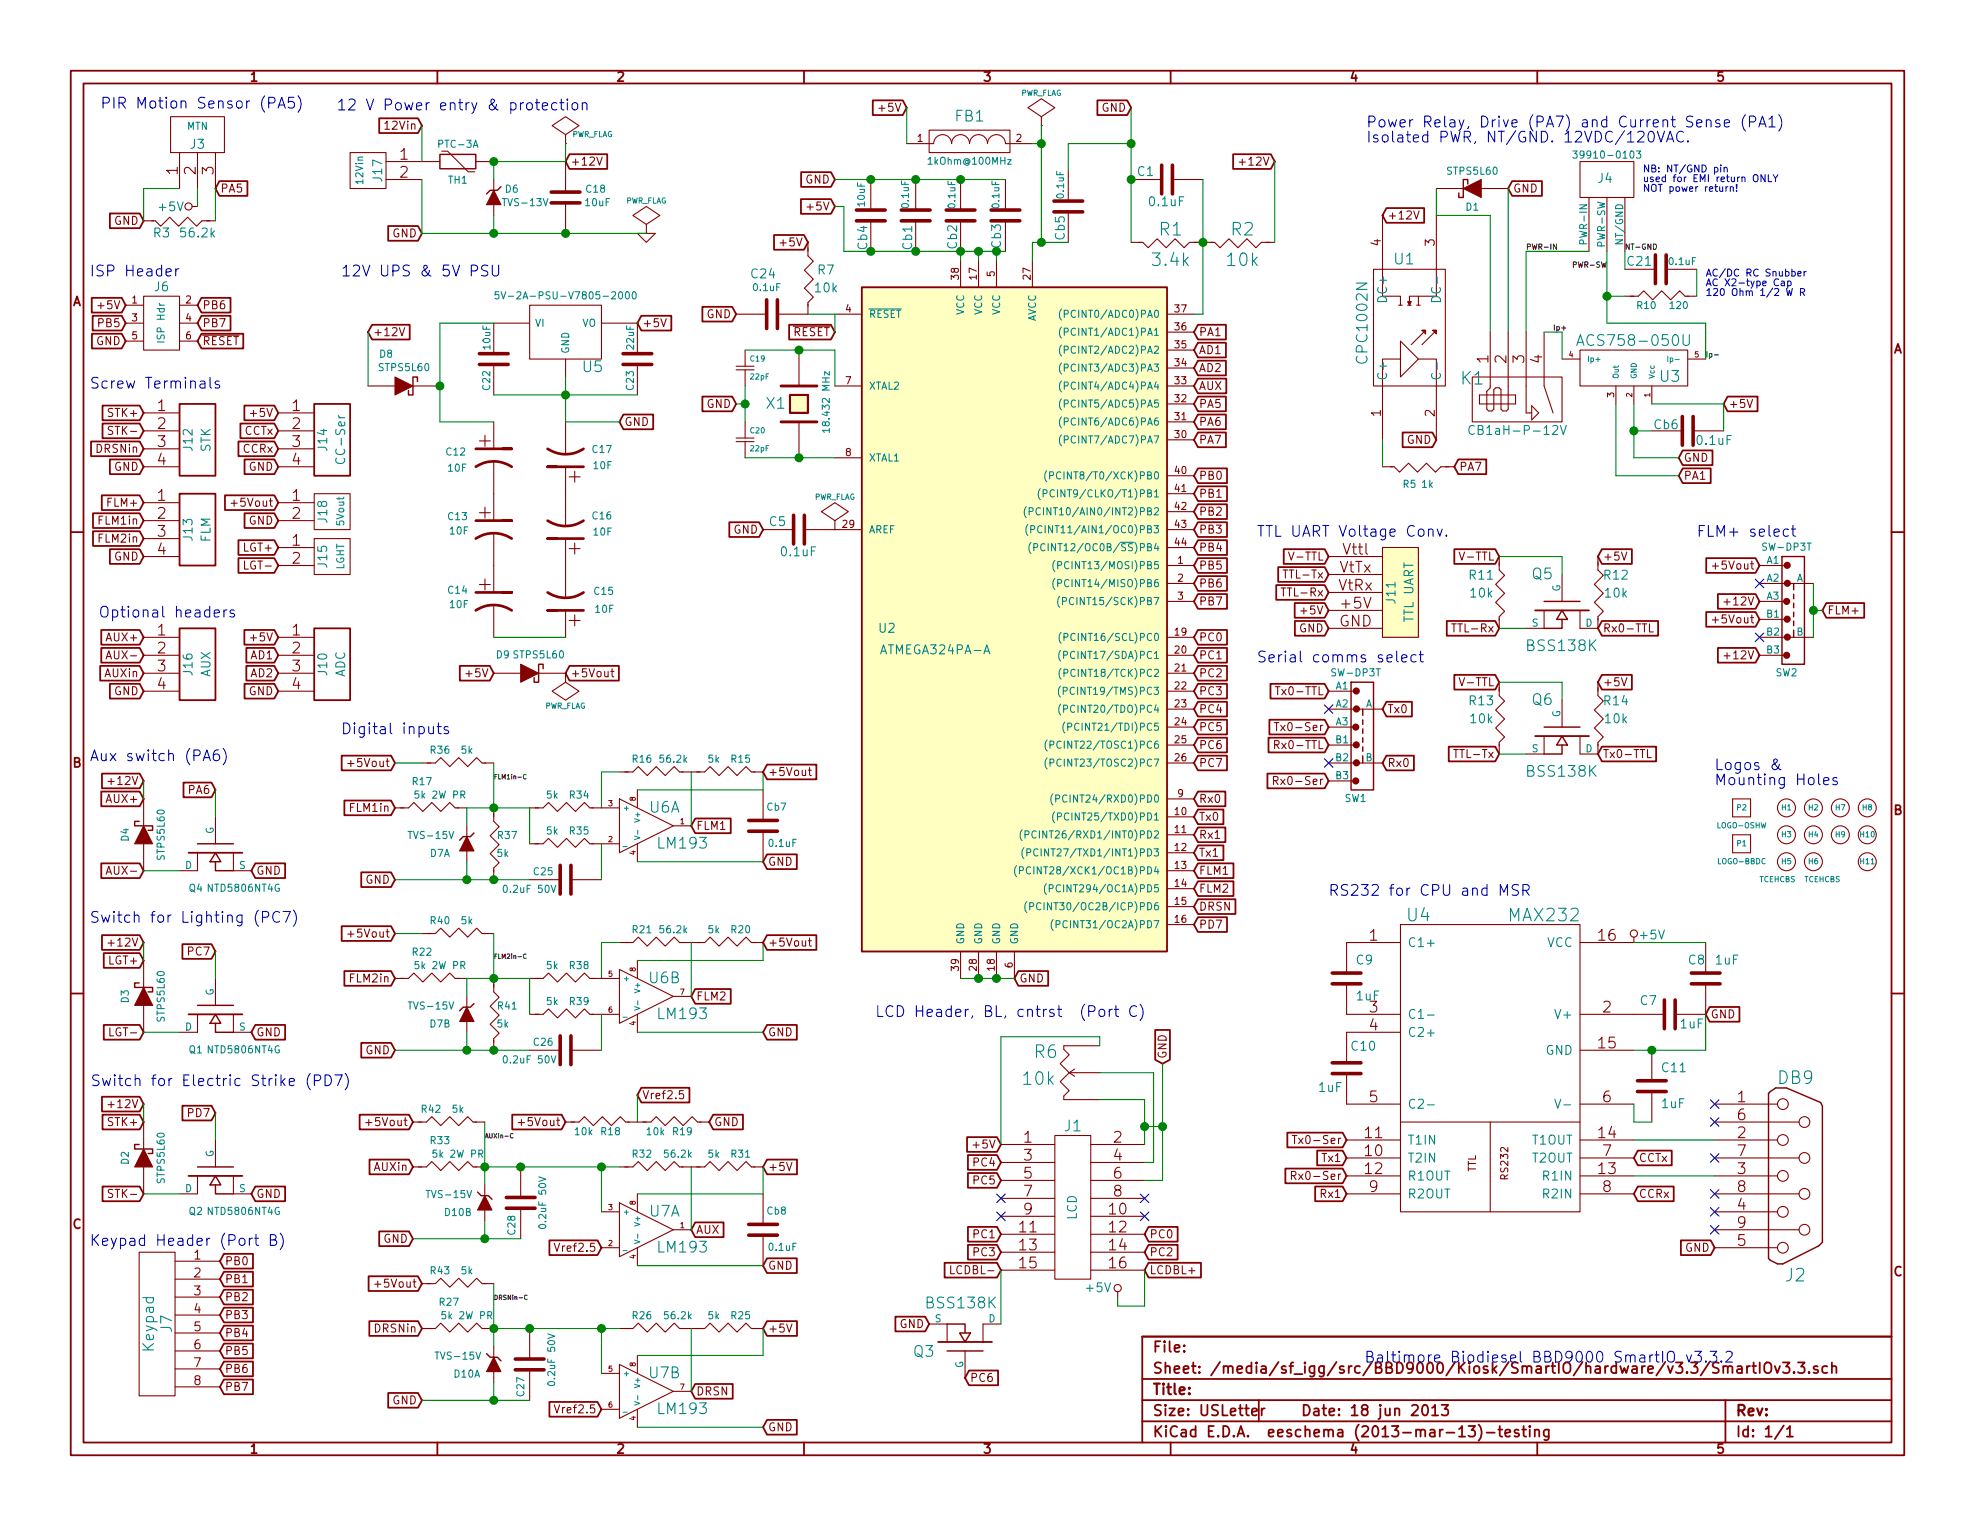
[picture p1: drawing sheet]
<svg xmlns="http://www.w3.org/2000/svg" width="279mm" height="216mm" viewBox="0 0 279 216" stroke-linecap="round" stroke-linejoin="round" font-family="sans-serif">
<defs><g id="words">
<g font-size="2.8" fill="#840000">
<text x="67.8" y="63.2">+</text>
<text x="80.5" y="68.3">+</text>
<text x="67.8" y="73.4">+</text>
<text x="67.8" y="83.6">+</text>
<text x="80.5" y="78.5">+</text>
<text x="80.5" y="88.6">+</text>
</g>
<g font-size="2.5" fill="#008484">
<text x="164" y="33.3">R1</text>
<text x="174.2" y="33.3">R2</text>
<text x="163.2" y="37.6">3.4k</text>
<text x="173.7" y="37.6">10k</text>
<text x="206.7" y="54.4">K1</text>
<text x="199.1" y="130.4">U4</text>
<text x="213.6" y="130.4">MAX232</text>
<text x="146.4" y="149.7">R6</text>
<text x="144.9" y="153.5">10k</text>
<text x="251.5" y="153.4">DB9</text>
<text x="252.6" y="181.3">J2</text>
</g>
<g font-size="2.1" fill="#0000c2">
<text x="14.2" y="15.4">PIR Motion Sensor (PA5)</text>
<text x="47.6" y="15.6">12 V Power entry &amp; protection</text>
<text x="193.3" y="18">Power Relay, Drive (PA7) and Current Sense (PA1)</text>
<text x="193.3" y="20.2">Isolated PWR, NT/GND. 12VDC/120VAC.</text>
<text x="12.7" y="39.1">ISP Header</text>
<text x="48.3" y="39.1">12V UPS &amp; 5V PSU</text>
<text x="12.7" y="55">Screw Terminals</text>
<text x="177.8" y="75.9">TTL UART Voltage Conv.</text>
<text x="240" y="75.9">FLM+ select</text>
<text x="14" y="87.4">Optional headers</text>
<text x="177.8" y="93.7">Serial comms select</text>
<text x="12.7" y="107.7">Aux switch (PA6)</text>
<text x="48.3" y="103.9">Digital inputs</text>
<text x="242.6" y="109">Logos &amp;</text>
<text x="242.6" y="111.1">Mounting Holes</text>
<text x="12.7" y="130.6">Switch for Lighting (PC7)</text>
<text x="188" y="126.7">RS232 for CPU and MSR</text>
<text x="123.8" y="143.9">LCD Header, BL, cntrst (Port C)</text>
<text x="12.8" y="153.7">Switch for Electric Strike (PD7)</text>
<text x="12.7" y="176.3">Keypad Header (Port B)</text>
<text x="193" y="192.8">Baltimore Biodiesel BBD9000 SmartIO v3.3.2</text>
</g>
<g font-size="2.1" fill="#008484">
<text x="135.2" y="17.2">FB1</text>
<text x="197.3" y="37.4">U1</text>
<text x="82.5" y="52.7">U5</text>
<text x="193.5" y="51.1" transform="rotate(-90 193.5 51.1)">CPC1002N</text>
<text x="224.2" y="48.9">ACS758-050U</text>
<text x="108.4" y="57.8">X1</text>
<text x="234.9" y="54">U3</text>
<text x="216.8" y="82">Q5</text>
<text x="216.2" y="92.1">BSS138K</text>
<text x="216.8" y="99.7">Q6</text>
<text x="216.2" y="109.9">BSS138K</text>
<text x="91.9" y="115">U6A</text>
<text x="93.2" y="120.1">LM193</text>
<text x="91.9" y="139.1">U6B</text>
<text x="93.2" y="144.2">LM193</text>
<text x="150.6" y="160.1">J1</text>
<text x="91.9" y="172.1">U7A</text>
<text x="93.2" y="177.2">LM193</text>
<text x="131.2" y="185.1">BSS138K</text>
<text x="21.8" y="191.1" transform="rotate(-90 21.8 191.1)">Keypad</text>
<text x="24.3" y="188.5" transform="rotate(-90 24.3 188.5)">J7</text>
<text x="129.3" y="192">Q3</text>
<text x="91.9" y="195">U7B</text>
<text x="93.2" y="200.1">LM193</text>
</g>
<g font-size="2.1" fill="#840000">
<text x="56.6" y="22.6">1</text>
<text x="25.1" y="24.7" transform="rotate(-90 25.1 24.7)">1</text>
<text x="27.7" y="24.7" transform="rotate(-90 27.7 24.7)">2</text>
<text x="30.2" y="24.7" transform="rotate(-90 30.2 24.7)">3</text>
<text x="56.6" y="25.1">2</text>
<text x="210.6" y="51.4" transform="rotate(-90 210.6 51.4)">1</text>
<text x="213.1" y="51.4" transform="rotate(-90 213.1 51.4)">2</text>
<text x="215.6" y="51.4" transform="rotate(-90 215.6 51.4)">3</text>
<text x="218.2" y="51.4" transform="rotate(-90 218.2 51.4)">4</text>
<text x="22.3" y="58.2">1</text>
<text x="41.3" y="58.2">1</text>
<text x="22.3" y="60.7">2</text>
<text x="22.3" y="63.2">3</text>
<text x="22.3" y="65.8">4</text>
<text x="41.3" y="60.7">2</text>
<text x="41.3" y="63.2">3</text>
<text x="41.3" y="65.8">4</text>
<text x="22.3" y="70.9">1</text>
<text x="41.3" y="70.9">1</text>
<text x="22.3" y="73.4">2</text>
<text x="22.3" y="75.9">3</text>
<text x="41.3" y="77.2">1</text>
<text x="41.3" y="73.4">2</text>
<text x="22.3" y="78.5">4</text>
<text x="41.3" y="79.8">2</text>
<text x="189.4" y="83.6">VtRx</text>
<text x="189.5" y="81">VtTx</text>
<text x="190.1" y="78.5">Vttl</text>
<text x="22.3" y="89.9">1</text>
<text x="41.3" y="89.9">1</text>
<text x="189.4" y="88.6">GND</text>
<text x="189.9" y="86.1">+5V</text>
<text x="22.3" y="92.5">2</text>
<text x="22.3" y="95">3</text>
<text x="41.3" y="92.5">2</text>
<text x="41.3" y="95">3</text>
<text x="22.3" y="97.5">4</text>
<text x="41.3" y="97.5">4</text>
<text x="193.7" y="133.1">1</text>
<text x="226.2" y="133.1">16</text>
<text x="193.7" y="143.3">3</text>
<text x="226.7" y="143.3">2</text>
<text x="193.7" y="145.8">4</text>
<text x="226.2" y="148.3">15</text>
<text x="193.7" y="156">5</text>
<text x="226.7" y="156">6</text>
<text x="245.8" y="156">1</text>
<text x="144.8" y="161.7">1</text>
<text x="157.5" y="161.7">2</text>
<text x="193.1" y="161">11</text>
<text x="226.2" y="161">14</text>
<text x="245.8" y="161">2</text>
<text x="245.8" y="158.5">6</text>
<text x="144.8" y="164.2">3</text>
<text x="144.8" y="166.8">5</text>
<text x="157.5" y="164.2">4</text>
<text x="157.5" y="166.8">6</text>
<text x="193.1" y="163.6">10</text>
<text x="193.1" y="166.1">12</text>
<text x="226.2" y="166.1">13</text>
<text x="226.7" y="163.6">7</text>
<text x="245.8" y="166.1">3</text>
<text x="245.8" y="163.6">7</text>
<text x="144.8" y="169.3">7</text>
<text x="144.8" y="171.8">9</text>
<text x="156.9" y="171.8">10</text>
<text x="157.5" y="169.3">8</text>
<text x="193.7" y="168.7">9</text>
<text x="226.7" y="168.7">8</text>
<text x="245.8" y="171.2">4</text>
<text x="245.8" y="168.7">8</text>
<text x="245.8" y="173.7">9</text>
<text x="144.2" y="174.4">11</text>
<text x="144.2" y="176.9">13</text>
<text x="144.2" y="179.5">15</text>
<text x="156.9" y="174.4">12</text>
<text x="156.9" y="176.9">14</text>
<text x="156.9" y="179.5">16</text>
<text x="245.8" y="176.3">5</text>
<text x="163.1" y="191.3">File:</text>
<text x="163.1" y="194.3">Sheet: /media/sf_igg/src/BBD9000/Kiosk/SmartIO/hardware/v3.3/SmartIOv3.3.sch</text>
<text x="163.1" y="197.3">Title:</text>
<text x="163.1" y="200.3">Size: USLetter</text>
<text x="163.1" y="203.3">KiCad E.D.A. eeschema (2013-mar-13)-testing</text>
<text x="184.1" y="200.3">Date: 18 jun 2013</text>
<text x="245.6" y="203.3">Id: 1/1</text>
<text x="245.6" y="200.3">Rev:</text>
</g>
<g font-size="1.8" fill="#840000">
<text x="35.5" y="11.5">1</text>
<text x="87.3" y="11.5">2</text>
<text x="139.2" y="11.5">3</text>
<text x="191.1" y="11.5">4</text>
<text x="242.9" y="11.5">5</text>
<text x="195.3" y="34.8" transform="rotate(-90 195.3 34.8)">4</text>
<text x="202.9" y="34.8" transform="rotate(-90 202.9 34.8)">3</text>
<text x="10.3" y="43.3">A</text>
<text x="267.9" y="50">A</text>
<text x="195.3" y="58.9" transform="rotate(-90 195.3 58.9)">1</text>
<text x="202.9" y="58.9" transform="rotate(-90 202.9 58.9)">2</text>
<text x="10.3" y="108.6">B</text>
<text x="267.9" y="115.3">B</text>
<text x="10.3" y="173.8">C</text>
<text x="27.5" y="178.2">1</text>
<text x="27.5" y="180.7">2</text>
<text x="27.5" y="183.3">3</text>
<text x="27.5" y="185.8">4</text>
<text x="267.9" y="180.5">C</text>
<text x="27.5" y="188.3">5</text>
<text x="27.5" y="190.9">6</text>
<text x="27.5" y="193.4">7</text>
<text x="27.5" y="196">8</text>
<text x="35.5" y="205.6">1</text>
<text x="87.3" y="205.6">2</text>
<text x="139.2" y="205.6">3</text>
<text x="191.1" y="205.6">4</text>
<text x="242.9" y="205.6">5</text>
</g>
<g font-size="1.8" fill="#008484">
<text x="27" y="21">J3</text>
<text x="54.1" y="25.6" transform="rotate(-90 54.1 25.6)">J17</text>
<text x="160.9" y="24.9">C1</text>
<text x="162.7" y="29.2">0.1uF</text>
<text x="226.1" y="25.9">J4</text>
<text x="21.7" y="33.6">R3</text>
<text x="25.7" y="33.6">56.2k</text>
<text x="122.7" y="35.3" transform="rotate(-90 122.7 35.3)">Cb4</text>
<text x="129" y="35.3" transform="rotate(-90 129 35.3)">Cb1</text>
<text x="135.4" y="35.2" transform="rotate(-90 135.4 35.2)">Cb2</text>
<text x="141.6" y="35.1" transform="rotate(-90 141.6 35.1)">Cb3</text>
<text x="150.6" y="33.9" transform="rotate(-90 150.6 33.9)">Cb5</text>
<text x="21.9" y="41.2">J6</text>
<text x="106.3" y="39.4">C24</text>
<text x="115.4" y="41.4">10k</text>
<text x="115.7" y="38.8">R7</text>
<text x="230.3" y="37.6">C21</text>
<text x="196.2" y="42.4" transform="rotate(-90 196.2 42.4)">DC+</text>
<text x="203.8" y="42" transform="rotate(-90 203.8 42)">DC-</text>
<text x="196.2" y="53.8" transform="rotate(-90 196.2 53.8)">C+</text>
<text x="27.2" y="63.7" transform="rotate(-90 27.2 63.7)">J12</text>
<text x="29.8" y="64" transform="rotate(-90 29.8 64)">STK</text>
<text x="46.3" y="63.7" transform="rotate(-90 46.3 63.7)">J14</text>
<text x="48.8" y="65.2" transform="rotate(-90 48.8 65.2)">CC-Ser</text>
<text x="209" y="61.5">CB1aH-P-12V</text>
<text x="234" y="60.7">Cb6</text>
<text x="240.2" y="62.9">0.1uF</text>
<text x="27.2" y="76.4" transform="rotate(-90 27.2 76.4)">J13</text>
<text x="29.8" y="76.7" transform="rotate(-90 29.8 76.7)">FLM</text>
<text x="46.3" y="73.9" transform="rotate(-90 46.3 73.9)">J18</text>
<text x="108.9" y="74.4">C5</text>
<text x="46.3" y="80.2" transform="rotate(-90 46.3 80.2)">J15</text>
<text x="110.6" y="78.7">0.1uF</text>
<text x="207.9" y="82">R11</text>
<text x="227" y="82">R12</text>
<text x="124.4" y="89.5">U2</text>
<text x="197.4" y="85.3" transform="rotate(-90 197.4 85.3)">J11</text>
<text x="199.9" y="88.1" transform="rotate(-90 199.9 88.1)">TTL UART</text>
<text x="208.1" y="84.5">10k</text>
<text x="227.1" y="84.5">10k</text>
<text x="27.2" y="95.5" transform="rotate(-90 27.2 95.5)">J16</text>
<text x="29.8" y="95.8" transform="rotate(-90 29.8 95.8)">AUX</text>
<text x="46.3" y="95.5" transform="rotate(-90 46.3 95.5)">J10</text>
<text x="48.8" y="95.9" transform="rotate(-90 48.8 95.9)">ADC</text>
<text x="124.8" y="92.6">ATMEGA324PA-A</text>
<text x="207.9" y="99.8">R13</text>
<text x="227" y="99.8">R14</text>
<text x="208.1" y="102.3">10k</text>
<text x="227.1" y="102.3">10k</text>
<text x="191.9" y="136.4">C9</text>
<text x="199.1" y="134">C1+</text>
<text x="218.8" y="134">VCC</text>
<text x="238.9" y="136.4">C8</text>
<text x="242.7" y="136.4">1uF</text>
<text x="191.9" y="141.5">1uF</text>
<text x="232.1" y="142.2">C7</text>
<text x="191.2" y="148.6">C10</text>
<text x="199.1" y="144.1">C1-</text>
<text x="199.1" y="146.7">C2+</text>
<text x="218.6" y="149.2">GND</text>
<text x="220.3" y="144.1">V+</text>
<text x="237.7" y="145.5">1uF</text>
<text x="186.6" y="154.5">1uF</text>
<text x="235.2" y="151.7">C11</text>
<text x="199.1" y="156.8">C2-</text>
<text x="199.1" y="161.9">T1IN</text>
<text x="216.7" y="161.9">T1OUT</text>
<text x="235.1" y="156.8">1uF</text>
<text x="199.1" y="164.5">T2IN</text>
<text x="199.1" y="167">R1OUT</text>
<text x="216.7" y="164.5">T2OUT</text>
<text x="218.5" y="167">R1IN</text>
<text x="152.3" y="172.6" transform="rotate(-90 152.3 172.6)">LCD</text>
<text x="199.1" y="169.5">R2OUT</text>
<text x="218.5" y="169.5">R2IN</text>
</g>
<g font-size="1.7" fill="#008484">
<text x="22.6" y="29.9">+5V</text>
<text x="232.1" y="132.9">+5V</text>
<text x="153.8" y="182.8">+5V</text>
</g>
<g font-size="1.6" fill="#840000">
<text x="124.7" y="15.8">+5V</text>
<text x="155.8" y="15.8">GND</text>
<text x="54.7" y="18.3">12Vin</text>
<text x="80.7" y="23.4">+12V</text>
<text x="175.9" y="23.4">+12V</text>
<text x="31.2" y="27.2">PA5</text>
<text x="113.9" y="26">GND</text>
<text x="114.5" y="29.8">+5V</text>
<text x="214.1" y="27.2">GND</text>
<text x="16.1" y="31.8">GND</text>
<text x="55.4" y="33.6">GND</text>
<text x="110.7" y="34.8">+5V</text>
<text x="196.3" y="31">+12V</text>
<text x="14" y="46.3">PB5</text>
<text x="14.2" y="43.7">+5V</text>
<text x="28.7" y="46.3">PB7</text>
<text x="28.7" y="43.7">PB6</text>
<text x="52.8" y="47.5">+12V</text>
<text x="90.9" y="46.3">+5V</text>
<text x="99.9" y="45">GND</text>
<text x="112.1" y="47.5">RESET</text>
<text x="169.6" y="47.5">PA1</text>
<text x="13.5" y="48.8">GND</text>
<text x="28.7" y="48.8">RESET</text>
<text x="169.6" y="50.1">AD1</text>
<text x="169.6" y="52.6">AD2</text>
<text x="15.5" y="59">STK+</text>
<text x="35.8" y="59">+5V</text>
<text x="99.9" y="57.7">GND</text>
<text x="169.6" y="57.7">PA5</text>
<text x="169.6" y="55.2">AUX</text>
<text x="244.6" y="57.7">+5V</text>
<text x="13.7" y="64.1">DRSNin</text>
<text x="15.9" y="61.5">STK-</text>
<text x="34.3" y="64.1">CCRx</text>
<text x="34.5" y="61.5">CCTx</text>
<text x="88.3" y="60.2">GND</text>
<text x="169.6" y="60.2">PA6</text>
<text x="169.6" y="62.8">PA7</text>
<text x="199" y="62.8">GND</text>
<text x="238.2" y="65.3">GND</text>
<text x="15.4" y="71.7">FLM+</text>
<text x="16.1" y="66.6">GND</text>
<text x="33.3" y="71.7">+5Vout</text>
<text x="35.1" y="66.6">GND</text>
<text x="169.6" y="67.9">PB0</text>
<text x="169.6" y="70.4">PB1</text>
<text x="206.5" y="66.6">PA7</text>
<text x="238.2" y="67.9">PA1</text>
<text x="14" y="74.2">FLM1in</text>
<text x="14" y="76.8">FLM2in</text>
<text x="35.1" y="74.2">GND</text>
<text x="103.7" y="75.5">GND</text>
<text x="169.6" y="72.9">PB2</text>
<text x="169.6" y="75.5">PB3</text>
<text x="16.1" y="79.3">GND</text>
<text x="34.5" y="78">LGT+</text>
<text x="35" y="80.6">LGT-</text>
<text x="169.6" y="83.1">PB6</text>
<text x="169.6" y="80.6">PB5</text>
<text x="169.6" y="78">PB4</text>
<text x="181.9" y="81.8">TTL-Tx</text>
<text x="182.7" y="79.3">V-TTL</text>
<text x="206.9" y="79.3">V-TTL</text>
<text x="226.8" y="79.3">+5V</text>
<text x="242.8" y="80.6">+5Vout</text>
<text x="169.6" y="85.6">PB7</text>
<text x="181.8" y="84.4">TTL-Rx</text>
<text x="183.7" y="89.5">GND</text>
<text x="184.4" y="86.9">+5V</text>
<text x="205.9" y="89.5">TTL-Rx</text>
<text x="226.8" y="89.5">Rx0-TTL</text>
<text x="242.8" y="88.2">+5Vout</text>
<text x="244.4" y="85.6">+12V</text>
<text x="258.5" y="86.9">FLM+</text>
<text x="14.8" y="95.8">AUXin</text>
<text x="15.3" y="90.7">AUX+</text>
<text x="15.7" y="93.3">AUX-</text>
<text x="35.5" y="93.3">AD1</text>
<text x="35.5" y="95.8">AD2</text>
<text x="35.8" y="90.7">+5V</text>
<text x="66.3" y="95.8">+5V</text>
<text x="80.7" y="95.8">+5Vout</text>
<text x="169.6" y="90.7">PC0</text>
<text x="169.6" y="93.3">PC1</text>
<text x="169.6" y="95.8">PC2</text>
<text x="244.4" y="93.3">+12V</text>
<text x="16.1" y="98.3">GND</text>
<text x="35.1" y="98.3">GND</text>
<text x="169.6" y="100.9">PC4</text>
<text x="169.6" y="98.3">PC3</text>
<text x="181.1" y="98.3">Tx0-TTL</text>
<text x="196.3" y="100.9">Tx0</text>
<text x="206.9" y="97.1">V-TTL</text>
<text x="226.8" y="97.1">+5V</text>
<text x="169.6" y="103.4">PC5</text>
<text x="169.6" y="106">PC6</text>
<text x="180.9" y="106">Rx0-TTL</text>
<text x="181.4" y="103.4">Tx0-Ser</text>
<text x="206.1" y="107.2">TTL-Tx</text>
<text x="226.8" y="107.2">Tx0-TTL</text>
<text x="15.3" y="113.6">AUX+</text>
<text x="15.8" y="111">+12V</text>
<text x="26.7" y="112.3">PA6</text>
<text x="49.8" y="108.5">+5Vout</text>
<text x="108.7" y="109.8">+5Vout</text>
<text x="169.6" y="108.5">PC7</text>
<text x="169.6" y="113.6">Rx0</text>
<text x="181.2" y="111">Rx0-Ser</text>
<text x="196.3" y="108.5">Rx0</text>
<text x="49.6" y="114.9">FLM1in</text>
<text x="98.5" y="117.4">FLM1</text>
<text x="169.6" y="118.7">Rx1</text>
<text x="169.6" y="116.1">Tx0</text>
<text x="15.7" y="123.7">AUX-</text>
<text x="36.3" y="123.7">GND</text>
<text x="51.6" y="125">GND</text>
<text x="108.7" y="122.5">GND</text>
<text x="169.6" y="121.2">Tx1</text>
<text x="169.6" y="123.7">FLM1</text>
<text x="169.6" y="131.4">PD7</text>
<text x="169.6" y="126.3">FLM2</text>
<text x="169.6" y="128.8">DRSN</text>
<text x="15.5" y="136.4">LGT+</text>
<text x="15.8" y="133.9">+12V</text>
<text x="26.7" y="135.2">PC7</text>
<text x="49.8" y="132.6">+5Vout</text>
<text x="108.7" y="133.9">+5Vout</text>
<text x="49.6" y="139">FLM2in</text>
<text x="98.5" y="141.5">FLM2</text>
<text x="144.2" y="139">GND</text>
<text x="15.9" y="146.6">LGT-</text>
<text x="36.3" y="146.6">GND</text>
<text x="51.6" y="149.1">GND</text>
<text x="108.7" y="146.6">GND</text>
<text x="165" y="149.8" transform="rotate(-90 165 149.8)">GND</text>
<text x="242" y="144.1">GND</text>
<text x="90.9" y="155.5">Vref2.5</text>
<text x="15.5" y="159.3">STK+</text>
<text x="15.8" y="156.8">+12V</text>
<text x="26.7" y="158">PD7</text>
<text x="52.3" y="159.3">+5Vout</text>
<text x="73.9" y="159.3">+5Vout</text>
<text x="101" y="159.3">GND</text>
<text x="183.9" y="161.8">Tx0-Ser</text>
<text x="52.9" y="165.7">AUXin</text>
<text x="108.7" y="165.7">+5V</text>
<text x="137.8" y="165">PC4</text>
<text x="137.8" y="167.6">PC5</text>
<text x="138" y="162.5">+5V</text>
<text x="183.8" y="166.9">Rx0-Ser</text>
<text x="187" y="164.4">Tx1</text>
<text x="231.9" y="164.4">CCTx</text>
<text x="15.9" y="169.5">STK-</text>
<text x="36.3" y="169.5">GND</text>
<text x="186.9" y="169.5">Rx1</text>
<text x="231.9" y="169.5">CCRx</text>
<text x="31.8" y="179">PB0</text>
<text x="54.2" y="175.8">GND</text>
<text x="79.1" y="177.1">Vref2.5</text>
<text x="98.5" y="174.5">AUX</text>
<text x="108.7" y="179.6">GND</text>
<text x="137.8" y="175.2">PC1</text>
<text x="137.8" y="177.7">PC3</text>
<text x="162.6" y="175.2">PC0</text>
<text x="162.6" y="177.7">PC2</text>
<text x="238.3" y="177.1">GND</text>
<text x="31.8" y="181.5">PB1</text>
<text x="31.8" y="184.1">PB2</text>
<text x="53.6" y="182.2">+5Vout</text>
<text x="135" y="180.3">LCDBL-</text>
<text x="162.6" y="180.3">LCDBL+</text>
<text x="31.8" y="191.7">PB5</text>
<text x="31.8" y="189.2">PB4</text>
<text x="31.8" y="186.6">PB3</text>
<text x="53.1" y="188.5">DRSNin</text>
<text x="108.7" y="188.5">+5V</text>
<text x="127.2" y="187.9">GND</text>
<text x="31.8" y="196.8">PB7</text>
<text x="31.8" y="194.2">PB6</text>
<text x="98.5" y="197.4">DRSN</text>
<text x="137.2" y="195.5">PC6</text>
<text x="55.4" y="198.7">GND</text>
<text x="79.1" y="199.9">Vref2.5</text>
<text x="108.7" y="202.5">GND</text>
</g>
<g font-size="1.4" fill="#008484">
<text x="26.4" y="18.4">MTN</text>
<text x="62.2" y="20.9">PTC-3A</text>
<text x="131.6" y="23.3">1kOhm@100MHz</text>
<text x="223.6" y="22.4">39910-0103</text>
<text x="51.4" y="26" transform="rotate(-90 51.4 26)">12Vin</text>
<text x="63.4" y="26">TH1</text>
<text x="71.4" y="29.2">TVS-13V</text>
<text x="71.5" y="27.3">D6</text>
<text x="82.9" y="29.2">10uF</text>
<text x="83" y="27.3">C18</text>
<text x="122.4" y="29.1" transform="rotate(-90 122.4 29.1)">10uF</text>
<text x="128.6" y="29.3" transform="rotate(-90 128.6 29.3)">0.1uF</text>
<text x="135.2" y="29.4" transform="rotate(-90 135.2 29.4)">0.1uF</text>
<text x="141.4" y="29.4" transform="rotate(-90 141.4 29.4)">0.1uF</text>
<text x="150.5" y="28" transform="rotate(-90 150.5 28)">0.1uF</text>
<text x="204.8" y="24.7">STPS5L60</text>
<text x="207.4" y="29.8">D1</text>
<text x="224.5" y="34.3" transform="rotate(-90 224.5 34.3)">PWR-IN</text>
<text x="227.1" y="34.8" transform="rotate(-90 227.1 34.8)">PWR-SW</text>
<text x="229.6" y="34.5" transform="rotate(-90 229.6 34.5)">NT/GND</text>
<text x="106.6" y="41.2">0.1uF</text>
<text x="236.2" y="37.5">0.1uF</text>
<text x="72.2" y="42.3">5V-2A-PSU-V7805-2000</text>
<text x="75.7" y="46.2">VI</text>
<text x="82.3" y="46.2">VO</text>
<text x="122.9" y="45">RESET</text>
<text x="136.4" y="44.7" transform="rotate(-90 136.4 44.7)">VCC</text>
<text x="138.9" y="44.7" transform="rotate(-90 138.9 44.7)">VCC</text>
<text x="141.5" y="44.7" transform="rotate(-90 141.5 44.7)">VCC</text>
<text x="146.6" y="45.7" transform="rotate(-90 146.6 45.7)">AVCC</text>
<text x="151.1" y="47.5">(PCINT1/ADC1)PA1</text>
<text x="151.1" y="45">(PCINT0/ADC0)PA0</text>
<text x="231.6" y="43.7">R10</text>
<text x="236.3" y="43.7">120</text>
<text x="23.3" y="48.3" transform="rotate(-90 23.3 48.3)">ISP Hdr</text>
<text x="53.7" y="52.5">STPS5L60</text>
<text x="53.7" y="50.6">D8</text>
<text x="69.4" y="49.4" transform="rotate(-90 69.4 49.4)">10uF</text>
<text x="80.5" y="50" transform="rotate(-90 80.5 50)">GND</text>
<text x="89.7" y="49.4" transform="rotate(-90 89.7 49.4)">22uF</text>
<text x="151.1" y="52.6">(PCINT3/ADC3)PA3</text>
<text x="151.1" y="50">(PCINT2/ADC2)PA2</text>
<text x="69.3" y="55.1" transform="rotate(-90 69.3 55.1)">C22</text>
<text x="89.7" y="55.1" transform="rotate(-90 89.7 55.1)">C23</text>
<text x="122.9" y="55.1">XTAL2</text>
<text x="151.1" y="57.7">(PCINT5/ADC5)PA5</text>
<text x="151.1" y="55.1">(PCINT4/ADC4)PA4</text>
<text x="63.2" y="64.4">C12</text>
<text x="83.8" y="64.1">C17</text>
<text x="117.4" y="60.6" transform="rotate(-90 117.4 60.6)">18.432 MHz</text>
<text x="122.9" y="65.3">XTAL1</text>
<text x="151.1" y="62.7">(PCINT7/ADC7)PA7</text>
<text x="151.1" y="60.2">(PCINT6/ADC6)PA6</text>
<text x="63.4" y="66.7">10F</text>
<text x="84" y="66.4">10F</text>
<text x="148.9" y="70.4">(PCINT9/CLKO/T1)PB1</text>
<text x="149.9" y="67.8">(PCINT8/T0/XCK)PB0</text>
<text x="198.5" y="69">R5</text>
<text x="201.1" y="69">1k</text>
<text x="48.7" y="74.3" transform="rotate(-90 48.7 74.3)">5Vout</text>
<text x="63.4" y="73.6">C13</text>
<text x="63.7" y="75.6">10F</text>
<text x="83.8" y="73.5">C16</text>
<text x="84" y="75.8">10F</text>
<text x="122.9" y="75.4">AREF</text>
<text x="147.5" y="72.9">(PCINT10/AIN0/INT2)PB2</text>
<text x="147.7" y="75.4">(PCINT11/AIN1/OC0)PB3</text>
<text x="148" y="78">(PCINT12/OC0B/SS)PB4</text>
<text x="249.6" y="77.9">SW-DP3T</text>
<text x="48.7" y="80.7" transform="rotate(-90 48.7 80.7)">LGHT</text>
<text x="63.4" y="84">C14</text>
<text x="150.6" y="80.5">(PCINT13/MOSI)PB5</text>
<text x="150.6" y="83.1">(PCINT14/MISO)PB6</text>
<text x="220.7" y="83.7" transform="rotate(-90 220.7 83.7)">G</text>
<text x="249.9" y="79.8">A1</text>
<text x="249.9" y="82.3">A2</text>
<text x="254.1" y="82.3">A</text>
<text x="63.7" y="86">10F</text>
<text x="84.1" y="84.2">C15</text>
<text x="84.3" y="86.7">10F</text>
<text x="151.2" y="85.6">(PCINT15/SCK)PB7</text>
<text x="216.7" y="88.6">S</text>
<text x="224.3" y="88.6">D</text>
<text x="249.9" y="84.8">A3</text>
<text x="249.9" y="87.4">B1</text>
<text x="249.9" y="89.9">B2</text>
<text x="254.1" y="89.9">B</text>
<text x="70.2" y="93.1">D9 STPS5L60</text>
<text x="151.2" y="93.2">(PCINT17/SDA)PC1</text>
<text x="151.3" y="95.8">(PCINT18/TCK)PC2</text>
<text x="151.4" y="90.7">(PCINT16/SCL)PC0</text>
<text x="188.6" y="95.7">SW-DP3T</text>
<text x="249.9" y="92.5">B3</text>
<text x="251.2" y="95.7">SW2</text>
<text x="151.2" y="98.3">(PCINT19/TMS)PC3</text>
<text x="151.2" y="100.8">(PCINT20/TDO)PC4</text>
<text x="189" y="97.5">A1</text>
<text x="189" y="100.1">A2</text>
<text x="193.2" y="100.1">A</text>
<text x="220.7" y="101.5" transform="rotate(-90 220.7 101.5)">G</text>
<text x="60.9" y="106.6">R36</text>
<text x="65.3" y="106.6">5k</text>
<text x="89.5" y="107.9">R16</text>
<text x="93.5" y="107.9">56.2k</text>
<text x="100.2" y="107.9">5k</text>
<text x="103.5" y="107.9">R15</text>
<text x="149.5" y="105.9">(PCINT22/TOSC1)PC6</text>
<text x="151.9" y="103.4">(PCINT21/TDI)PC5</text>
<text x="189" y="102.6">A3</text>
<text x="189" y="105.2">B1</text>
<text x="189" y="107.7">B2</text>
<text x="193.2" y="107.7">B</text>
<text x="216.7" y="106.4">S</text>
<text x="224.3" y="106.4">D</text>
<text x="58.4" y="111.1">R17</text>
<text x="59" y="113">5k 2W PR</text>
<text x="77.3" y="113">5k</text>
<text x="80.6" y="113">R34</text>
<text x="149.5" y="108.5">(PCINT23/TOSC2)PC7</text>
<text x="150.4" y="113.5">(PCINT24/RXD0)PD0</text>
<text x="189" y="110.2">B3</text>
<text x="190.2" y="113.5">SW1</text>
<text x="18.2" y="119" transform="rotate(-90 18.2 119)">D4</text>
<text x="30.2" y="118" transform="rotate(-90 30.2 118)">G</text>
<text x="58.1" y="118.7">TVS-15V</text>
<text x="70.5" y="118.7">R37</text>
<text x="77.3" y="118.1">5k</text>
<text x="80.6" y="118.1">R35</text>
<text x="108.5" y="114.7">Cb7</text>
<text x="108.8" y="119.8">0.1uF</text>
<text x="146.9" y="118.6">(PCINT26/RXD1/INT0)PD2</text>
<text x="150.6" y="116.1">(PCINT25/TXD0)PD1</text>
<text x="23.3" y="121.6" transform="rotate(-90 23.3 121.6)">STPS5L60</text>
<text x="26.2" y="122.9">D</text>
<text x="33.8" y="122.9">S</text>
<text x="60.8" y="121.2">D7A</text>
<text x="70.3" y="121.2">5k</text>
<text x="75.5" y="123.8">C25</text>
<text x="146.1" y="123.7">(PCINT28/XCK1/OC1B)PD4</text>
<text x="147.1" y="121.2">(PCINT27/TXD1/INT1)PD3</text>
<text x="26.7" y="126.2">Q4 NTD5806NT4G</text>
<text x="60.9" y="130.8">R40</text>
<text x="65.3" y="130.8">5k</text>
<text x="71.6" y="126.3">0.2uF 50V</text>
<text x="147.5" y="128.8">(PCINT30/OC2B/ICP)PD6</text>
<text x="149.5" y="126.2">(PCINT294/OC1A)PD5</text>
<text x="150.2" y="131.3">(PCINT31/OC2A)PD7</text>
<text x="58.4" y="135.2">R22</text>
<text x="59" y="137.1">5k 2W PR</text>
<text x="77.3" y="137.1">5k</text>
<text x="80.6" y="137.1">R38</text>
<text x="89.5" y="132">R21</text>
<text x="93.5" y="132">56.2k</text>
<text x="100.2" y="132">5k</text>
<text x="103.5" y="132">R20</text>
<text x="136.4" y="133.6" transform="rotate(-90 136.4 133.6)">GND</text>
<text x="138.9" y="133.6" transform="rotate(-90 138.9 133.6)">GND</text>
<text x="141.5" y="133.6" transform="rotate(-90 141.5 133.6)">GND</text>
<text x="144" y="133.6" transform="rotate(-90 144 133.6)">GND</text>
<text x="18.2" y="141.9" transform="rotate(-90 18.2 141.9)">D3</text>
<text x="30.2" y="140.9" transform="rotate(-90 30.2 140.9)">G</text>
<text x="58.1" y="142.8">TVS-15V</text>
<text x="70.5" y="142.8">R41</text>
<text x="77.3" y="142.2">5k</text>
<text x="80.6" y="142.2">R39</text>
<text x="23.3" y="144.4" transform="rotate(-90 23.3 144.4)">STPS5L60</text>
<text x="26.2" y="145.8">D</text>
<text x="26.7" y="149">Q1 NTD5806NT4G</text>
<text x="33.8" y="145.8">S</text>
<text x="60.8" y="145.4">D7B</text>
<text x="70.3" y="145.4">5k</text>
<text x="75.5" y="148">C26</text>
<text x="71.6" y="150.4">0.2uF 50V</text>
<text x="59.7" y="157.4">R42</text>
<text x="60.9" y="161.9">R33</text>
<text x="64" y="157.4">5k</text>
<text x="81.4" y="160.6">10k</text>
<text x="85.1" y="160.6">R18</text>
<text x="91.5" y="160.6">10k</text>
<text x="95.2" y="160.6">R19</text>
<text x="18.2" y="164.7" transform="rotate(-90 18.2 164.7)">D2</text>
<text x="23.3" y="167.3" transform="rotate(-90 23.3 167.3)">STPS5L60</text>
<text x="30.2" y="163.7" transform="rotate(-90 30.2 163.7)">G</text>
<text x="61.5" y="163.8">5k 2W PR</text>
<text x="89.5" y="163.8">R32</text>
<text x="94.1" y="163.8">56.2k</text>
<text x="100.2" y="163.8">5k</text>
<text x="103.5" y="163.8">R31</text>
<text x="26.2" y="168.7">D</text>
<text x="26.7" y="171.9">Q2 NTD5806NT4G</text>
<text x="33.8" y="168.7">S</text>
<text x="60.6" y="169.5">TVS-15V</text>
<text x="63" y="172">D10B</text>
<text x="77.3" y="173.4" transform="rotate(-90 77.3 173.4)">0.2uF 50V</text>
<text x="108.5" y="171.8">Cb8</text>
<text x="72.9" y="174.7" transform="rotate(-90 72.9 174.7)">C28</text>
<text x="108.8" y="177">0.1uF</text>
<text x="60.9" y="180.3">R43</text>
<text x="62.2" y="184.7">R27</text>
<text x="65.3" y="180.3">5k</text>
<text x="62.8" y="186.6">5k 2W PR</text>
<text x="89.5" y="186.6">R26</text>
<text x="94.1" y="186.6">56.2k</text>
<text x="100.2" y="186.6">5k</text>
<text x="103.5" y="186.6">R25</text>
<text x="132.3" y="187.1">S</text>
<text x="139.8" y="187.1">D</text>
<text x="61.9" y="192.4">TVS-15V</text>
<text x="64.2" y="194.9">D10A</text>
<text x="74.2" y="197.5" transform="rotate(-90 74.2 197.5)">C27</text>
<text x="78.5" y="195.7" transform="rotate(-90 78.5 195.7)">0.2uF 50V</text>
<text x="136.3" y="193.6" transform="rotate(-90 136.3 193.6)">G</text>
</g>
<g font-size="1.4" fill="#840000">
<text x="129.8" y="20.1">1</text>
<text x="143.8" y="20.1">2</text>
<text x="135.6" y="39.5" transform="rotate(-90 135.6 39.5)">38</text>
<text x="138.2" y="39.5" transform="rotate(-90 138.2 39.5)">17</text>
<text x="140.7" y="39.1" transform="rotate(-90 140.7 39.1)">5</text>
<text x="145.8" y="39.5" transform="rotate(-90 145.8 39.5)">27</text>
<text x="18.7" y="42.9">1</text>
<text x="18.7" y="45.5">3</text>
<text x="26.3" y="42.9">2</text>
<text x="26.3" y="45.5">4</text>
<text x="119.6" y="44.2">4</text>
<text x="166.2" y="46.7">36</text>
<text x="166.2" y="44.2">37</text>
<text x="18.7" y="48">5</text>
<text x="26.3" y="48">6</text>
<text x="166.2" y="51.8">34</text>
<text x="166.2" y="49.3">35</text>
<text x="119.6" y="54.4">7</text>
<text x="166.2" y="59.4">31</text>
<text x="166.2" y="56.9">32</text>
<text x="166.2" y="54.4">33</text>
<text x="119.6" y="64.5">8</text>
<text x="166.2" y="62">30</text>
<text x="166.2" y="67.1">40</text>
<text x="166.2" y="69.6">41</text>
<text x="119.2" y="74.7">29</text>
<text x="166.2" y="72.1">42</text>
<text x="166.2" y="74.7">43</text>
<text x="166.2" y="77.2">44</text>
<text x="166.6" y="79.8">1</text>
<text x="166.6" y="82.3">2</text>
<text x="166.2" y="89.9">19</text>
<text x="166.6" y="84.8">3</text>
<text x="166.2" y="92.5">20</text>
<text x="166.2" y="95">21</text>
<text x="166.2" y="97.5">22</text>
<text x="166.2" y="100.1">23</text>
<text x="166.2" y="102.6">24</text>
<text x="166.2" y="105.2">25</text>
<text x="166.2" y="107.7">26</text>
<text x="166.6" y="112.8">9</text>
<text x="166.2" y="115.3">10</text>
<text x="166.2" y="117.9">11</text>
<text x="166.2" y="120.4">12</text>
<text x="166.2" y="122.9">13</text>
<text x="166.2" y="125.5">14</text>
<text x="166.2" y="128">15</text>
<text x="166.2" y="130.6">16</text>
<text x="135.6" y="137.3" transform="rotate(-90 135.6 137.3)">39</text>
<text x="138.2" y="137.3" transform="rotate(-90 138.2 137.3)">28</text>
<text x="140.7" y="137.3" transform="rotate(-90 140.7 137.3)">18</text>
<text x="143.3" y="136.9" transform="rotate(-90 143.3 136.9)">6</text>
<text x="208.8" y="165.9" transform="rotate(-90 208.8 165.9)">TTL</text>
<text x="213.4" y="166.8" transform="rotate(-90 213.4 166.8)">RS232</text>
</g>
<g font-size="1.4" fill="#0000c2">
<text x="232.4" y="24.4">NB: NT/GND pin</text>
<text x="232.4" y="25.8">used for EMI return ONLY</text>
<text x="232.4" y="27.1">NOT power return!</text>
<text x="241.3" y="39.1">AC/DC RC Snubber</text>
<text x="241.3" y="40.5">AC X2-type Cap</text>
<text x="241.3" y="41.9">120 Ohm 1/2 W R</text>
</g>
<text font-size="1.2" fill="#840000" x="228.3" y="56.2" transform="rotate(-90 228.3 56.2)">3</text>
<g font-size="1.1" fill="#008484">
<text x="144.3" y="13.5">PWR_FLAG</text>
<text x="80.8" y="19.4">PWR_FLAG</text>
<text x="88.5" y="28.8">PWR_FLAG</text>
<text x="106.2" y="51.1">C19</text>
<text x="106.2" y="53.7">22pF</text>
<text x="224.5" y="51.2">Ip+</text>
<text x="229" y="53.6" transform="rotate(-90 229 53.6)">Out</text>
<text x="231.5" y="53.6" transform="rotate(-90 231.5 53.6)">GND</text>
<text x="234.1" y="53.6" transform="rotate(-90 234.1 53.6)">Vcc</text>
<text x="236.4" y="51.2">Ip-</text>
<text x="106.2" y="61.3">C20</text>
<text x="106.2" y="63.8">22pF</text>
<text x="115.1" y="70.7">PWR_FLAG</text>
<text x="77" y="100.3">PWR_FLAG</text>
<text x="88.1" y="119.8">_</text>
<text x="88.1" y="114.7">+</text>
<text x="90.6" y="116.1" transform="rotate(-90 90.6 116.1)">V+</text>
<text x="243" y="117.2">LOGO-OSHW</text>
<text x="245.7" y="119.7">P1</text>
<text x="245.7" y="114.6">P2</text>
<text x="252.1" y="114.6">H1</text>
<text x="252.1" y="118.4">H3</text>
<text x="255.9" y="114.6">H2</text>
<text x="255.9" y="118.4">H4</text>
<text x="259.7" y="114.6">H7</text>
<text x="259.7" y="118.4">H9</text>
<text x="263.2" y="118.4">H10</text>
<text x="263.5" y="114.6">H8</text>
<text x="243.1" y="122.3">LOGO-BBDC</text>
<text x="248.9" y="124.8">TCEHCBS</text>
<text x="252.1" y="122.3">H5</text>
<text x="255.2" y="124.8">TCEHCBS</text>
<text x="255.9" y="122.3">H6</text>
<text x="263.2" y="122.3">H11</text>
<text x="88.1" y="138.8">+</text>
<text x="88.1" y="143.9">_</text>
<text x="90.6" y="140.3" transform="rotate(-90 90.6 140.3)">V+</text>
<text x="88.1" y="171.8">+</text>
<text x="90.6" y="173.3" transform="rotate(-90 90.6 173.3)">V+</text>
<text x="88.1" y="176.9">_</text>
<text x="88.1" y="194.7">+</text>
<text x="90.6" y="196.1" transform="rotate(-90 90.6 196.1)">V+</text>
<text x="88.1" y="199.8">_</text>
</g>
<g font-size="1.1">
<text x="215.9" y="35.3">PWR-IN</text>
<text x="229.9" y="35.3">NT-GND</text>
<text x="222.8" y="37.8">PWR-SW</text>
<text x="219.7" y="46.7">Ip+</text>
<text x="241.3" y="50.5">Ip-</text>
</g>
<g font-size="1.1" fill="#840000">
<text x="222" y="50.5">4</text>
<text x="239.8" y="50.5">5</text>
<text x="230.9" y="56.2" transform="rotate(-90 230.9 56.2)">2</text>
<text x="233.4" y="56.2" transform="rotate(-90 233.4 56.2)">1</text>
<text x="89.9" y="113.3" transform="rotate(-90 89.9 113.3)">8</text>
<text x="86.1" y="119.1">2</text>
<text x="86.1" y="114">3</text>
<text x="96.2" y="116.6">1</text>
<text x="89.9" y="120.9" transform="rotate(-90 89.9 120.9)">4</text>
<text x="89.9" y="137.4" transform="rotate(-90 89.9 137.4)">8</text>
<text x="86.1" y="138.2">5</text>
<text x="86.1" y="143.3">6</text>
<text x="96.2" y="140.7">7</text>
<text x="89.9" y="145.1" transform="rotate(-90 89.9 145.1)">4</text>
<text x="86.1" y="171.2">3</text>
<text x="89.9" y="170.5" transform="rotate(-90 89.9 170.5)">8</text>
<text x="96.2" y="173.7">1</text>
<text x="86.1" y="176.3">2</text>
<text x="89.9" y="178.1" transform="rotate(-90 89.9 178.1)">4</text>
<text x="86.1" y="194.1">5</text>
<text x="89.9" y="193.3" transform="rotate(-90 89.9 193.3)">8</text>
<text x="96.2" y="196.6">7</text>
<text x="86.1" y="199.1">6</text>
<text x="89.9" y="200.9" transform="rotate(-90 89.9 200.9)">4</text>
</g>
<g font-size=".9">
<text x="69.8" y="110.2">FLM1in-C</text>
<text x="69.8" y="135.6">FLM2in-C</text>
<text x="68.6" y="161">AUXin-C</text>
<text x="69.8" y="183.9">DRSNin-C</text>
</g>
</g></defs>
<g fill="none" stroke="#840000" stroke-width=".25">
<path d="M10 10h259.4v195.9h-259.4zM11.8 11.8h255.8v192.3h-255.8zM53.6 16.7h5.5l.6 1.1-.6 1h-5.5zM61.9 10v1.8M113.7 10v1.8M123.5 14.2h4.2l.6 1-.6 1.1h-4.2zM155.2 14.2h4.3l.5 1-.5 1.1h-4.3zM165.6 10v1.8M217.5 10v1.8M15.5 30.2h4.3l.5 1-.5 1.1h-4.3zM31 25.6h4v2.1h-4l-.5-1zM54.9 32h4.2l.6 1-.6 1.1h-4.2z"/>
<path d="M80.6 21.8h5.3v2.1h-5.3l-.6-1zM109.5 33.2h4.2l.6 1.1-.6 1h-4.2zM113.3 28.2h4.3l.5 1-.5 1.1h-4.3zM113.3 24.4h4.3l.5 1-.5 1h-4.3zM174.4 21.8h5.4l.5 1.1-.5 1h-5.4zM196.1 29.4h5.4v2.1h-5.4l-.5-1zM213.9 25.6h4.2v2.1h-4.2l-.5-1zM13 42.1h4.2l.6 1.1-.6 1h-4.2zM13 47.2h4.2l.6 1.1-.6 1h-4.2zM13.1 44.7h4.1l.6 1-.6 1.1h-4.1zM14.5 57.4h5.3l.5 1-.5 1.1h-5.3zM14.5 59.9h5.3l.5 1.1-.5 1h-5.3z"/>
<path d="M25.4 57.2h5.1v10.1h-5.1zM28.5 47.2h5.9v2.1h-5.9l-.6-1zM28.5 44.7h4.1v2.1h-4.1l-.6-1.1zM28.5 42.1h4.1v2.1h-4.1l-.6-1zM34 59.9h4.8l.6 1.1-.6 1h-4.8zM34.6 57.4h4.2l.6 1-.6 1.1h-4.2zM44.4 57.2h5.1v10.1h-5.1zM52.6 45.9h5.4v2.1h-5.4l-.5-1zM88.2 58.6h4.2v2.1h-4.2l-.6-1zM90.7 44.7h4.3v2.1h-4.3l-.5-1.1zM99.4 56.1h4.2l.5 1.1-.5 1h-4.2zM99.4 43.4h4.2l.5 1.1-.5 1h-4.2z"/>
<path d="M111.6 45.9h6l.5 1.1-.5 1h-6zM121.9 40.6h43.2v94h-43.2zM169.5 48.5h3.9v2.1h-3.9l-.6-1.1zM169.5 51h3.9v2.1h-3.9l-.6-1zM169.5 45.9h3.9v2.1h-3.9l-.6-1zM169.5 58.6h3.9v2.1h-3.9l-.6-1zM169.5 56.1h3.9v2.1h-3.9l-.6-1zM169.5 53.6h4v2.1h-4l-.6-1.1zM244.4 56.1h4.2v2.1h-4.2l-.6-1zM10 75.3h1.8M12.9 62.5h6.9l.5 1-.5 1h-6.9zM13.2 72.6h6.6l.5 1.1-.5 1h-6.6z"/>
<path d="M13.2 75.2h6.6l.5 1-.5 1h-6.6zM14.4 70.1h5.4l.5 1-.5 1.1h-5.4zM15.5 65h4.3l.5 1-.5 1.1h-4.3zM15.5 77.7h4.3l.5 1-.5 1.1h-4.3zM25.4 69.9h5.1v10.1h-5.1zM31.8 70.1h7l.6 1-.6 1.1h-7zM33.7 62.5h5.1l.6 1-.6 1h-5.1zM33.7 76.4h5.1l.6 1.1-.6 1h-5.1zM33.7 79h5.1l.6 1-.6 1.1h-5.1zM34.6 65h4.2l.6 1-.6 1.1h-4.2zM34.6 72.6h4.2l.6 1.1-.6 1h-4.2zM103.2 73.9h4.2l.5 1-.5 1.1h-4.2z"/>
<path d="M169.5 79h4.1v2.1h-4.1l-.6-1.1zM169.5 76.4h4.1v2.1h-4.1l-.6-1zM169.5 66.3h4.1v2.1h-4.1l-.6-1.1zM169.5 68.8h4.1v2.1h-4.1l-.6-1zM169.5 71.3h4.1v2.1h-4.1l-.6-1zM169.5 73.9h4.1v2.1h-4.1l-.6-1.1zM169.5 61.2h3.9v2.1h-3.9l-.6-1.1zM181.6 77.7h5.8l.6 1-.6 1.1h-5.8zM198.4 61.2h4.2l.6 1-.6 1.1h-4.2zM205.7 77.7h5.8l.6 1-.6 1.1h-5.8zM206.3 65h4v2.1h-4l-.6-1.1zM226.6 77.7h4.3v2.1h-4.3l-.5-1.1z"/>
<path d="M238 63.7h4.3v2.1h-4.3l-.5-1zM238 66.3h4v2.1h-4l-.5-1.1zM241.4 79h7l.5 1-.5 1.1h-7zM267.6 75.3h1.8M14.2 94.2h5.6l.5 1.1-.5 1h-5.6zM14.3 89.1h5.5l.5 1.1-.5 1h-5.5zM14.3 91.7h5.5l.5 1-.5 1.1h-5.5zM15.5 96.7h4.3l.5 1.1-.5 1h-4.3zM25.4 88.9h5.1v10.2h-5.1zM34.6 89.1h4.2l.6 1.1-.6 1h-4.2zM34.6 96.7h4.2l.6 1.1-.6 1h-4.2zM34.8 91.7h4l.6 1-.6 1.1h-4z"/>
<path d="M34.8 94.2h4l.6 1.1-.6 1h-4zM44.4 88.9h5.1v10.2h-5.1zM65 94.2h4.3l.5 1.1-.5 1h-4.3zM80.6 94.2h7v2.1h-7l-.6-1zM169.5 99.3h4.1v2.1h-4.1l-.6-1.1zM169.5 89.1h4.1v2.1h-4.1l-.6-1zM169.5 91.7h4.1v2.1h-4.1l-.6-1.1zM169.5 94.2h4.1v2.1h-4.1l-.6-1zM169.5 96.7h4.1v2.1h-4.1l-.6-1zM169.5 84h4.1v2.1h-4.1l-.6-1zM169.5 81.5h4.1v2.1h-4.1l-.6-1zM179.7 96.7h7.7l.6 1.1-.6 1h-7.7z"/>
<path d="M180.5 82.8h6.9l.6 1-.6 1.1h-6.9zM180.8 80.2h6.6l.6 1.1-.6 1h-6.6zM183.2 85.3h4.2l.6 1.1-.6 1h-4.2zM183.2 87.9h4.2l.6 1-.6 1h-4.2zM196.1 99.3h3.6v2.1h-3.6l-.5-1.1zM204.7 87.9h6.8l.6 1-.6 1h-6.8zM205.7 95.5h5.8l.6 1-.6 1.1h-5.8zM217.2 86.4h7.6M226.6 87.9h8v2h-8l-.5-1zM226.6 95.5h4.3v2.1h-4.3l-.5-1.1zM241.4 86.6h7l.5 1-.5 1.1h-7zM243 91.7h5.4l.5 1-.5 1.1h-5.4z"/>
<path d="M243 84h5.4l.5 1.1-.5 1h-5.4zM258.4 85.3h5.3v2.1h-5.3l-.6-1zM14.3 112h5.5l.5 1-.5 1.1h-5.5zM14.4 109.4h5.4l.5 1.1-.5 1h-5.4zM26 110.7h3.9l.6 1.1-.6 1h-3.9zM48.3 106.9h7l.6 1.1-.6 1h-7zM48.7 113.3h6.6l.6 1-.6 1h-6.6zM98.3 115.8h5.1v2.1h-5.1l-.5-1.1zM108.5 108.2h7v2.1h-7l-.6-1.1zM169.5 101.8h4.1v2.1h-4.1l-.6-1zM169.5 104.4h4.1v2.1h-4.1l-.6-1.1zM169.5 106.9h4.1v2.1h-4.1l-.6-1z"/>
<path d="M169.5 112h3.9v2.1h-3.9l-.6-1.1zM169.5 117.1h3.9v2.1h-3.9l-.6-1.1zM169.5 119.6h3.6v2.1h-3.6l-.6-1zM169.5 114.5h3.6v2.1h-3.6l-.6-1zM179.3 109.4h8.1l.6 1.1-.6 1h-8.1zM179.5 104.4h7.9l.6 1-.6 1.1h-7.9zM179.6 101.8h7.8l.6 1.1-.6 1h-7.8zM196.1 106.9h3.9v2.1h-3.9l-.5-1zM205 105.6h6.5l.6 1.1-.6 1h-6.5zM217.2 104.1h7.6M226.6 105.6h7.7v2.1h-7.7l-.5-1zM14.3 122.1h5.5l.5 1.1-.5 1h-5.5z"/>
<path d="M14.4 132.3h5.4l.5 1.1-.5 1h-5.4zM14.7 134.8h5.1l.5 1.1-.5 1h-5.1zM25.8 133.6h4.1l.6 1-.6 1.1h-4.1zM26.7 120.7h7.6M36.1 122.1h4.2v2.1h-4.2l-.5-1zM48.3 131h7l.6 1.1-.6 1h-7zM48.7 137.4h6.6l.6 1-.6 1.1h-6.6zM51.1 123.4h4.2l.6 1.1-.6 1h-4.2zM98.3 139.9h5.1v2.1h-5.1l-.5-1zM108.5 120.9h4.2v2.1h-4.2l-.6-1.1zM108.5 132.3h7v2.1h-7l-.6-1zM144.1 137.4h4.2v2.1h-4.2l-.6-1.1z"/>
<path d="M169.5 129.8h4.1v2.1h-4.1l-.6-1.1zM169.5 122.1h5v2.1h-5l-.6-1zM169.5 124.7h5v2.1h-5l-.6-1.1zM169.5 127.2h5.3v2.1h-5.3l-.6-1zM10 140.6h1.8M14.4 155.2h5.4l.5 1-.5 1.1h-5.4zM14.5 157.7h5.3l.5 1.1-.5 1h-5.3zM14.7 145h5.1l.5 1.1-.5 1h-5.1zM25.8 156.4h4.1l.6 1.1-.6 1h-4.1zM26.7 143.5h7.6M36.1 145h4.2v2.1h-4.2l-.5-1zM50.9 157.7h7l.5 1.1-.5 1h-7z"/>
<path d="M51.1 147.5h4.2l.6 1.1-.6 1h-4.2zM72.5 157.7h7l.5 1.1-.5 1h-7zM90.7 153.9h6.8v2.1h-6.8l-.5-1.1zM100.9 157.7h4.2v2.1h-4.2l-.6-1zM108.5 145h4.2v2.1h-4.2l-.6-1zM163.4 145.7h2.1v4.2l-1 .6-1.1-.6zM241.9 142.5h4.2v2.1h-4.2l-.6-1.1zM267.6 140.6h1.8M14.5 167.9h5.3l.5 1-.5 1.1h-5.3zM26.7 166.4h7.6M31.7 177.4h4.1v2.1h-4.1l-.6-1.1zM31.7 179.9h4.1v2.1h-4.1l-.6-1z"/>
<path d="M36.1 167.9h4.2v2.1h-4.2l-.5-1.1zM52.3 164.1h5.6l.5 1-.5 1h-5.6zM53.6 174.2h4.3l.5 1.1-.5 1h-4.3zM77.7 175.5h6.8l.6 1-.6 1.1h-6.8zM98.3 172.9h4.1v2.1h-4.1l-.5-1zM108.5 178h4.2v2.1h-4.2l-.6-1zM108.5 164.1h4.3v2h-4.3l-.6-1zM133.6 178.7h7.4l.6 1-.6 1h-7.4zM136.8 160.9h4.2l.6 1-.6 1.1h-4.2zM136.9 163.4h4.1l.6 1.1-.6 1h-4.1zM136.9 166h4.1l.6 1-.6 1h-4.1zM136.9 173.6h4.1l.6 1-.6 1.1h-4.1z"/>
<path d="M136.9 176.1h4.1l.6 1.1-.6 1h-4.1zM162.5 173.6h4.1v2.1h-4.1l-.6-1.1zM162.5 176.1h4.1v2.1h-4.1l-.6-1zM162.5 178.7h7.4v2h-7.4l-.6-1zM181.8 165.3h8.1l.6 1.1-.6 1h-8.1zM182.1 160.2h7.8l.6 1.1-.6 1h-7.8zM186.1 167.9h3.8l.6 1-.6 1.1h-3.8zM186.3 162.8h3.6l.6 1-.6 1.1h-3.6zM231.7 162.8h4.8v2.1h-4.8l-.6-1.1zM231.7 167.9h5.1v2.1h-5.1l-.6-1.1zM237.8 175.5h4.2l.6 1-.6 1.1h-4.2zM31.7 195.2h4.1v2.1h-4.1l-.6-1.1z"/>
<path d="M31.7 192.6h4.1v2.1h-4.1l-.6-1zM31.7 190.1h4.1v2.1h-4.1l-.6-1.1zM31.7 187.6h4.1v2h-4.1l-.6-1zM31.7 182.5h4.1v2.1h-4.1l-.6-1.1zM31.7 185h4.1v2.1h-4.1l-.6-1zM52.1 180.6h7l.6 1-.6 1.1h-7zM52.2 186.9h6.9l.6 1.1-.6 1h-6.9zM54.9 197.1h4.2l.6 1-.6 1.1h-4.2zM77.7 198.3h6.8l.6 1.1-.6 1h-6.8zM98.3 195.8h5.4v2.1h-5.4l-.5-1zM108.5 186.9h4.3v2.1h-4.3l-.6-1zM126.7 186.3h4.2l.5 1-.5 1.1h-4.2z"/>
<path d="M132.7 189.9h7.6M137.1 193.9h4.1v2.1h-4.1l-.6-1.1zM161.6 198.1h106M161.6 195.1h106M167.5 191.1l.1 .1-.1 .1v-.1v-.1v.2M167.5 190.3l.1 .1-.1 .1v-.1v-.1v.2M177.1 199.8l.7-.2v-.3h-.5l-.2 .2 .1 .7 .1 .1 .5-.1M178.1 198.1v3M178.5 199.3v1M178.9 199.3h-.3l-.1 .2M201.3 198.9a.35 .35 0 0 1 .4-.1 .35 .35 0 0 1 .3 .2 .77 .77 0 0 1-.5 1.3 .9 .9 0 0 1-.2-1.4zM202.6 199.2l.4-.4v1.5"/>
<path d="M203.9 198.8h1l-.5 .5 .4 .2 .1 .1-.1 .5-.2 .2h-.4l-.3-.2M239.2 192.8h1l-.6 .5 .5 .2 .1 .1-.1 .5-.2 .2h-.5l-.2-.2M241.9 192.7l-1.3 1.9M243.2 192.8h-.2h-.6a.35 .35 0 0 0-.1 .4 .35 .35 0 0 0 .3 .3l.4 .1a.35 .35 0 0 1 .2 .4 .35 .35 0 0 1-.3 .3l-.6-.1M243.8 193.4a.38 .38 0 0 1 .6 .1v.8M243.8 193.3v1M244.1 198.1v6M244.4 193.5a.36 .36 0 0 1 .4-.2 .36 .36 0 0 1 .3 .2v.8M245.8 193.3h.1h.5v1M246.4 193.6l-.5 .1-.2 .2 .1 .3 .1 .1 .5-.1M247.1 193.3v1M247.6 193.3h-.3l-.2 .2"/>
<path d="M247.9 193.3h.5M248.1 192.8v1.3l.2 .2h.1M248.9 192.8v1.5M249.7 193l.2-.2a.53 .53 0 0 1 .7 .5v.5a.51 .51 0 0 1-.8 .4 1.05 1.05 0 0 1-.1-1.2zM251.1 193.3l.3 1 .4-1M252.2 192.8h1l-.5 .5 .4 .2 .1 .1-.1 .5-.2 .2h-.4l-.3-.2M253.8 194.1l.1 .1-.1 .1-.1-.1 .1-.1v.2M254.4 192.8h.9l-.5 .5 .4 .2 .1 .1-.1 .5-.2 .2h-.4l-.2-.2M255.9 194.1l.1 .1-.1 .1v-.1v-.1v.2M257.1 193.3a.37 .37 0 0 0-.5 .2 .54 .54 0 0 0 .5 .3l.1 .2-.1 .2-.1 .1-.4-.1M258.5 193.3h-.4l-.3 .2 .1 .6 .2 .2 .4-.1M259.2 193.4a.38 .38 0 0 1 .6 .1v.8"/>
<path d="M259.2 192.8v1.5M267.6 189.1h-106v15M61.9 204.1v1.8M108.5 200.9h4.2v2.1h-4.2l-.6-1.1zM113.7 204.1v1.8M161.6 201.1h106M165.6 204.1v1.8M202.6 200.3h.9M207.7 201.8h1l-.5 .5 .4 .2 .1 .1-.1 .5-.2 .2h-.4l-.3-.2M209.2 201.5a1.71 1.71 0 0 1 0 2.3M210.3 202.7h1.2M212 202.3h.5"/>
<path d="M212.2 201.8v1.2l.2 .3h.1M213 202.8l.7-.2-.1-.3h-.4l-.2 .2v.7l.2 .1 .4-.1M214.8 202.3a.37 .37 0 0 0-.6 .2 .54 .54 0 0 0 .6 .3l.1 .2-.1 .2-.1 .1-.5-.1M215.3 202.3h.6M215.5 201.8v1.2l.2 .3h.2M216.4 201.8h-.1l.1 .1 .1-.1h-.1v.1M216.4 202.3v1M217.1 202.4a.38 .38 0 0 1 .7 .1v.8M217.1 202.3v1M217.5 204.1v1.8M219.1 202.3v1.2a.39 .39 0 0 1-.6 .2M219.1 202.3h-.4l-.3 .2 .1 .6 .2 .2 .4-.1"/>
<path d="M252.3 201.7l-1.2 1.9M252.8 202.2l.4-.4v1.5M252.8 203.3h.8"/>
</g>
<g fill="none" stroke="#840000" stroke-width=".15">
<path d="M24.1 16.5h7.6v5.1h-7.6zM80 19.1l1.9-1.3-1.9-1.3-1.9 1.3 1.9 1.3v1.2M131.4 18.4h11.5v3.2h-11.5zM147.3 17.8h.1M147.3 16.5l1.9-1.3-1.9-1.2-1.9 1.2 1.9 1.3v1.3M20.3 31.2h1.7l.7 .8 1.3-1.3 1.3 1.3 1.2-1.3 1.3 1.3 .8-.8h1.9M25.4 21.6v5.1M27.2 29.2h.7M27.9 21.6v5.1M30.5 21.6v5.1M49.5 21.6h5.1v5.1h-5.1zM54.6 25.4h5.1"/>
<path d="M54.6 22.9h7.6M62.5 21.4h.8l2.9 2.9h1M67.3 22.9h2.5M69.8 25.4v1.5M69.8 29v1.5M80 20.3h.1M80 22.9v4.3M80 28.7v4.3M84.4 22.2l.4 1.2 .4-1.2M90.2 33h2.5l-1.3 1.3zM91.4 33h.1M91.4 31.8l1.9-1.3-1.9-1.3-1.9 1.3 1.9 1.3v1.2"/>
<path d="M114.3 34.3v1.9l.8 .8-1.3 1.2 1.3 1.3-1.3 1.3 1.3 1.2-.8 .8v1.7h-4.3M123.2 25.4v4.3M123.2 31.2v4.4M128.3 20.3h3.8a1.27 1.27 0 0 1 1.2-1.2 1.27 1.27 0 0 1 1.3 1.2 1.27 1.27 0 0 1 1.3-1.2 1.27 1.27 0 0 1 1.3 1.2 1.27 1.27 0 0 1 1.2-1.2 1.27 1.27 0 0 1 1.3 1.2 1.27 1.27 0 0 1 1.3-1.2 1.27 1.27 0 0 1 1.2 1.2h3.8M129.5 25.4v4.3M129.5 31.2v4.4M135.9 25.4v4.3M135.9 31.2v4.4M135.9 36.8v3.8M138.4 36.8v3.8M141 36.8v3.8M142.2 25.4v4.3"/>
<path d="M142.2 31.2v4.4M146 36.8v3.8M151.1 24.1v4.3M151.1 30v4.3M160 34.3h1.7l.7 .8 1.3-1.3 1.3 1.3 1.2-1.3 1.3 1.3 .8-.8h3.5l.8 .8 1.3-1.3 1.2 1.3 1.3-1.3 1.3 1.3 .7-.8h1.9M160 25.4h4.3M165.9 25.4h4.3M175.3 22.9h.9M194.3 38.1h10.2v16.5h-10.2zM195.6 30.5v11.4h2.5v1.3M200 29.8l.4 1.2 .4-1.2M203.2 30.5v11.4h-2.5v1.3"/>
<path d="M203.2 26.7h3.8M209.5 26.7h3.9M223.5 22.9h7.6v5h-7.6zM224.8 27.9v7.7M227.3 27.9v7.7M229.9 27.9v7.7M229.9 38.1h4.3M235.7 38.1h4.3M17.8 43.2h2.5M17.8 45.7h2.5M17.8 48.3h2.5M20.3 41.9h5.1v7.6h-5.1z"/>
<path d="M20.3 58.4h5.1M25.4 43.2h2.5M25.4 45.7h2.5M25.4 48.3h2.5M28.7 47.4h5.1M39.4 58.4h5M52.1 54.6h3.8M56.5 46.4l.4 1.1 .4-1.1M58.4 54.6h3.8M69.8 51.6v4.3M69.8 59.7v3.8M74.9 43.2h10.2v7.6h-10.2z"/>
<path d="M74.9 45.7h-5.1v4.3M80 50.8v2.5M80 59.7v4.6M85.1 45.7h5.1v4.3M90.2 51.6v4.3M104.1 44.5h4.4M104.1 52.3h2.6M104.1 51.8h2.6M105.4 49.5v2.3M105.4 52.3v2.3M105.4 59.7v2.3M112.2 46.2h5.2"/>
<path d="M113 49.5v5.1M113 59.7v5.1M118.1 44.5h3.8M118.1 54.6h3.8M165.1 44.5h3.8M165.1 54.6h3.8M165.1 59.7h3.8M165.1 57.2h3.8M165.1 52.1h3.8M165.1 49.5h3.8M165.1 47h3.8M197.9 43.2h.5"/>
<path d="M198.1 50.8v-2.5l2.6 2.5-2.6 2.5v-2.5h-2.5v11.4M199.1 43.2h.5M200.4 43.2h.5M200.7 50.8h2.5v11.4M200.7 41.9h-1.3v1.3M201.2 46.7l.5 .5v-.5h-.5h.5l-2.1 2.1M202.7 46.7l.5 .5v-.5h-.5h.5l-2 2.1M208.3 53.3h12.7v6.4h-12.7zM209.3 55.9h5.1v1.3h-5.1zM210.8 47v7.9l-.5 .5v2.5l.3 .2h.5l.2-.2v-2.8l.3-.2h.5l.2 .2v2.8l.3 .2h.5l.3-.2v-10.9M215.9 47v11.4h.8M216.7 57.4l1 1-1 1z"/>
<path d="M218.4 47v7.6l1.3 3.8M221 50.8h2.5M223.5 49.5h15.3v5.1h-15.3zM228.6 54.6v2.6M229.9 41.9h1.9l.7-.8 1.3 1.3 1.3-1.3 1.2 1.3 1.3-1.3 .8 .8h1.6M231.1 54.6v2.6M233.7 54.6v2.6M238.8 50.8h2.5M16 60.4l-.5-.1-.1 .1v.4l.4 .2 .2 .2-.3 .3-.4-.1M20.3 66h5.1M20.3 61h5.1M20.3 78.7h5.1"/>
<path d="M20.3 63.5h5.1M20.3 71.1h5.1M20.3 73.7h5.1M20.3 76.2h5.1M32.7 71.2h.9M39.4 77.5h5M39.4 66h5M39.4 61h5M39.4 63.5h5M39.4 71.1h5M39.4 73.7h5M44.4 76.2h5.1v5.1h-5.1z"/>
<path d="M44.4 69.9h5.1v5h-5.1zM69.8 65.3v8.4M69.8 75.4v8.4M80 66v8.4M80 76.2v8.4M104.1 62.5h2.6M104.1 62h2.6M105.4 62.5v2.3M107.9 74.9h4.4M113.8 74.9h8.1M118.1 74.9h.1M118.1 73.7l1.9-1.3-1.9-1.3-1.9 1.3 1.9 1.3v1.2"/>
<path d="M118.1 64.8h3.8M165.1 62.2h3.8M165.1 67.3h3.8M165.1 69.9h3.8M165.1 72.4h3.8M165.1 74.9h3.8M165.1 77.5h3.8M188 78.7h7.6M195.6 77.5h5.1v12.7h-5.1zM195.6 66h1.6l.8 .8 1.3-1.3 1.2 1.3 1.3-1.3 1.3 1.3 .7-.8h1.9M212.1 78.7v1.9l.8 .8-1.3 1.3 1.3 1.2-1.3 1.3 1.3 1.3-.8 .7v1.7M226.1 78.7v1.9l.7 .8-1.2 1.3 1.2 1.2-1.2 1.3 1.2 1.3-.7 .7v1.7h-2.6v-2.5"/>
<path d="M233.7 61h4.3M239.5 61h4.3M15 93.2l.4-1.1 .4 1.1M15.1 92.9h.6M20.3 92.7h5.1M20.3 95.3h5.1M20.3 97.8h5.1M20.3 90.2h5.1M39.4 80h5M39.4 92.7h5M39.4 95.3h5M39.4 97.8h5"/>
<path d="M39.4 90.2h5M69.8 95.3h3.9M69.8 85.6v4.6M76.2 95.3h3.8M80 95.3h.1M80 95.3v1.2l1.9 1.3-1.9 1.3-1.9-1.3 1.9-1.3M80 86.4v3.8M86.4 95h.4M86.6 94.6v1v.1l.2 .1M165.1 80h3.8M165.1 82.6h3.8M165.1 85.1h3.8"/>
<path d="M165.1 92.7h3.8M165.1 95.3h3.8M165.1 97.8h3.8M165.1 90.2h3.8M180.4 97.2h.7M188 97.8h3.8M188 88.9h7.6M188 86.4h7.6M188 83.8h7.6M188 81.3h7.6M212.1 96.5v1.9l.8 .8-1.3 1.3 1.3 1.2-1.3 1.3 1.3 1.3-.8 .7v1.7M218.4 86.4v2.5h-2.5"/>
<path d="M221 81.3v3.8M221 99.1v3.8M226.1 96.5v1.9l.7 .8-1.2 1.3 1.2 1.2-1.2 1.3 1.2 1.3-.7 .7v1.7h-2.6v-2.6M233.3 88.3v1.1h.6M242.2 80.1h.9M242.2 87.7h.9M243.9 92.8h.9M243.9 85.2h.9M248.9 80h3.8M248.9 82.6h7.6M248.9 85.1h3.8M248.9 92.7h3.8"/>
<path d="M248.9 90.2h7.6M248.9 87.6h3.8M15.3 110.6h.9M20.3 113v3.8M20.3 119.4v3.8M30.5 115.6v3.8M49.2 108h.9M55.9 114.3h1.9l.7-.8 1.3 1.3 1.3-1.3 1.3 1.3 1.2-1.3 .8 .8h1.6M59.7 108h1.9l.8-.8 1.2 1.3 1.3-1.3 1.3 1.3 1.2-1.3 .8 .8h1.6M66 116.8v1.6M69.8 114.3v1.9l.8 .8-1.3 1.2 1.3 1.3-1.3 1.3 1.3 1.2-.8 .8v1.7M74.9 114.3h1.9l.8-.8 1.3 1.3 1.2-1.3 1.3 1.3 1.3-1.3 .7 .8h4.2"/>
<path d="M74.9 119.4h1.9l.8-.8 1.3 1.3 1.2-1.3 1.3 1.3 1.3-1.3 .7 .8h4.2M87.6 113l7.6 3.8-7.6 3.9zM87.6 109.2h1.9l.8-.7 1.3 1.2 1.2-1.2 1.3 1.2 1.3-1.2 .7 .7h3.6l.8-.7 1.2 1.2 1.3-1.2 1.3 1.2 1.2-1.2 .8 .7h1.6M90.2 111.8v2.5M90.2 119.4v2.5M95.2 116.8h2.6M107.9 111.8v4.3M107.9 117.6v4.3M114.4 109h.4M114.5 108.6v1l.1 .1h.2M165.1 113h3.8M165.1 115.6h3.8"/>
<path d="M165.1 118.1h3.8M165.1 100.3h3.8M165.1 102.9h3.8M165.1 105.4h3.8M165.1 108h3.8M180.2 110.4h.5l.1-.2-.1-.2-.1-.1h-.4v1.1M180.3 102.2h.6M180.3 105.4l.5-.1 .1-.1v-.3l-.2-.1h-.4v1.1M180.4 110.4l.4 .6M180.6 102.2v1.2M188 100.3h7.6M188 102.9h3.8"/>
<path d="M188 105.4h3.8M188 108h7.6M188 110.5h3.8M218.4 104.1v2.6h-2.5M233.1 106v1.2h.5M245.1 118.1v2.6zM245.1 118.1h2.5zM245.1 113v2.6zM245.1 113h2.5zM245.1 115.6h2.5zM247.6 118.1v2.6zM247.6 113v2.6z"/>
<path d="M15 123.7l.4-1.1 .4 1.1M15.1 123.4h.6M15.3 133.4h.9M20.3 135.9v3.8M27.9 120.7v2.5h-2.5M30.5 138.4v3.8M33 120.7v2.5h2.6M49.2 132.2h.9M55.9 138.4h1.9l.7-.7 1.3 1.2 1.3-1.2 1.3 1.2 1.2-1.2 .8 .7h1.6M59.7 132.1h1.9l.8-.8 1.2 1.3 1.3-1.3 1.3 1.3 1.2-1.3 .8 .8h1.6M66 120.4v1.5M69.8 138.4v1.9l.8 .8-1.3 1.3 1.3 1.2-1.3 1.3 1.3 1.3-.8 .7v1.7"/>
<path d="M74.9 138.4h1.9l.8-.7 1.3 1.2 1.2-1.2 1.3 1.2 1.3-1.2 .7 .7h4.2M74.9 124.5h4.3M80.8 124.5h4.3M87.6 137.2l7.6 3.8-7.6 3.8zM87.6 133.4h1.9l.8-.8 1.3 1.3 1.2-1.3 1.3 1.3 1.3-1.3 .7 .8h3.6l.8-.8 1.2 1.3 1.3-1.3 1.3 1.3 1.2-1.3 .8 .8h1.6M90.2 135.9v2.5M114.4 133.1h.4M114.5 132.7v1l.1 .1 .2 .1M135.9 134.6v3.8M138.4 134.6v3.8M141 134.6v3.8M143.5 134.6v3.8"/>
<path d="M165.1 120.7h3.8M165.1 123.2h3.8M165.1 125.7h3.8M165.1 128.3h3.8M165.1 130.8h3.8M190.5 139.2v4.3h7.6M198.1 130.8h25.4v40.7h-25.4zM198.1 133.4h-7.6v4.3M231.1 132.6v.8h-7.6M241.3 139.2v4.3h-4.3M241.3 133.4v4.3M245.1 120.7h2.5z"/>
<path d="M15.3 156.3h.9M20.3 142.2v3.9M20.3 158.8v3.8M27.9 143.5v2.6h-2.5M33 143.5v2.6h2.6M51.7 158.8h.9M58.4 158.8h1.9l.8-.8 1.3 1.3 1.2-1.3 1.3 1.3 1.3-1.3 .7 .8h1.7M66 141v1.5M66 144.5v1.6M73.3 158.8h.9M74.9 143.5h1.9l.8-.8 1.3 1.3 1.2-1.3 1.3 1.3 1.3-1.3 .7 .8h4.2M74.9 148.6h4.3"/>
<path d="M80 158.8h1.9l.8-.8 1.2 1.3 1.3-1.3 1.3 1.3 1.3-1.3 .7 .8h3.6l.7-.8 1.3 1.3 1.3-1.3 1.2 1.3 1.3-1.3 .8 .8h1.6M80.8 148.6h4.3M90.2 143.5v2.6M95.2 141h2.6M96.7 154.3h-.6v.5l.1-.1 .4 .1 .1 .2v.3l-.2 .1-.4-.1M151.3 151.8h4.3M152 151.3l-.7 .5 .7 .5M155.6 148h-5.1v.5l.8 .7-1.3 1.3 1.3 1.3-1.3 1.2 1.3 1.3-.8 .8v.5h5.1M190.5 151.9v4.3h7.6M198.1 158.8h25.4M198.1 146.1h-7.6v4.3M210.8 158.8v12.7"/>
<path d="M223.5 156.2h7.6M223.5 143.5h12M223.5 148.6h7.6M233.7 148.6v4.3M233.7 154.4v4.4M242.6 156.2h8.9M242.6 158.8h11.9M16 168.3h-.5l-.1 .1v.3l.4 .2 .2 .3-.3 .2h-.4M19.7 177.2h5.1v20.3h-5.1zM20.3 165.1v3.8M24.8 178.4h6.3M27.9 166.4v2.5h-2.5"/>
<path d="M30.5 161.3v3.8M33 166.4v2.5h2.6M58.4 165.1h1.9l.8-.8 1.3 1.3 1.2-1.3 1.3 1.3 1.3-1.3 .7 .8h1.7M68.6 167.6v1.6M68.6 171.2v1.5M73.7 165.1v4.3M73.7 170.9v4.4M78.4 175.9l.4 1.1 .4-1.1M85.1 171.5h2.5M85.1 176.5h2.5M87.6 170.2l7.6 3.8-7.6 3.8zM87.6 165.1h1.9l.8-.8 1.3 1.3 1.2-1.3 1.3 1.3 1.3-1.3 .7 .8h3.6l.8-.8 1.2 1.3 1.3-1.3 1.3 1.3 1.2-1.3 .8 .8h1.6"/>
<path d="M90.2 168.9v2.6M90.2 176.5v2.6M95.2 174h2.6M107.9 168.9v4.3M107.9 174.8v4.3M134.5 179.1v1.1h.5M141.6 161.9h7.6M141.6 164.5h7.6M141.6 167h7.6M141.6 169.5h7.6M141.6 172.1h7.6M141.6 174.6h7.6"/>
<path d="M141.6 177.2h7.6M141.6 179.7h7.6M149.2 160.7h5.1v20.3h-5.1zM154.3 161.9h7.6M154.3 164.5h7.6M154.3 167h7.6M154.3 169.5h7.6M154.3 172.1h7.6M154.3 174.6h7.6M154.3 177.2h7.6M154.3 179.7h7.6M182.7 166.3h.5l.1-.2v-.3l-.2-.1h-.4v1.2"/>
<path d="M182.8 160.7h.7M183 166.3l.3 .6M183.1 160.7v1.1M190.5 161.3h7.6M190.5 163.8h7.6M190.5 166.4h7.6M190.5 168.9h7.6M223.5 161.3h7.6M223.5 163.8h7.6M223.5 166.4h7.6M223.5 168.9h7.6M242.6 161.3h8.9"/>
<path d="M242.6 163.8h11.9M242.6 166.4h8.9M242.6 168.9h11.9M242.6 171.5h8.9M242.6 174h11.9M242.6 176.5h8.9M24.8 181h6.3M24.8 183.5h6.3M24.8 186.1h6.3M24.8 188.6h6.3M24.8 191.1h6.3M24.8 193.7h6.3"/>
<path d="M24.8 196.2h6.3M53 181.7h.9M59.7 188h1.9l.8-.8 1.2 1.3 1.3-1.3 1.3 1.3 1.2-1.3 .8 .8h1.6M59.7 181.6h1.9l.8-.8 1.2 1.3 1.3-1.3 1.3 1.3 1.2-1.3 .8 .8h1.6M69.8 190.5v1.5M69.8 194.1v1.5M74.9 188v4.3M74.9 193.8v4.3M78.4 198.8l.4 1.1 .4-1.1M85.1 194.3h2.5M85.1 199.4h2.5M87.6 193l7.6 3.9-7.6 3.8z"/>
<path d="M87.6 188h1.9l.8-.8 1.3 1.3 1.2-1.3 1.3 1.3 1.3-1.3 .7 .8h3.6l.8-.8 1.2 1.3 1.3-1.3 1.3 1.3 1.2-1.3 .8 .8h1.6M90.2 191.8v2.5M90.2 199.4v2.5M95.2 196.9h2.6M131.4 187.3h2.6v2.6M136.5 191.1v3.8M141.6 187.3h-2.5v2.6M158.1 182.8v.7"/>
<circle cx="26.7" cy="29.2" r=".51"/>
<circle cx="252.7" cy="118.1" r="1.27"/>
<circle cx="252.7" cy="114.3" r="1.27"/>
<circle cx="256.5" cy="114.3" r="1.27"/>
<circle cx="256.5" cy="118.1" r="1.27"/>
<circle cx="260.4" cy="114.3" r="1.27"/>
<circle cx="260.4" cy="118.1" r="1.27"/>
<circle cx="264.2" cy="114.3" r="1.27"/>
<circle cx="264.2" cy="118.1" r="1.27"/>
<circle cx="231.1" cy="132.1" r=".51"/>
<circle cx="252.7" cy="121.9" r="1.27"/>
<circle cx="256.5" cy="121.9" r="1.27"/>
<circle cx="264.2" cy="121.9" r="1.27"/>
<circle cx="252.2" cy="156.2" r=".76"/>
<circle cx="255.3" cy="158.7" r=".76"/>
<circle cx="252.2" cy="176.5" r=".76"/>
<circle cx="252.2" cy="171.4" r=".76"/>
<circle cx="252.2" cy="161.3" r=".76"/>
<circle cx="252.2" cy="166.4" r=".76"/>
<circle cx="255.3" cy="174" r=".76"/>
<circle cx="255.3" cy="163.8" r=".76"/>
<circle cx="255.3" cy="168.9" r=".76"/>
<circle cx="158.1" cy="182.2" r=".51"/>
</g>
<g fill="#840000" stroke="#840000" stroke-width=".15">
<path d="M199.1 42.7h.5l-.2 .5z"/>
<path d="M207 26.7l2.5-1.3v2.5z"/>
<path d="M20.3 116.8l1.3 2.6h-2.6z"/>
<path d="M20.3 139.7l1.3 2.5h-2.6z"/>
<path d="M20.3 162.6l1.3 2.5h-2.6z"/>
<path d="M69.8 26.9l1.1 2.1h-2.1z"/>
<path d="M66 118.4l1.1 2h-2.1z"/>
<path d="M55.9 53.3l2.5 1.3-2.5 1.3z"/>
<path d="M73.7 94l2.5 1.3-2.5 1.2z"/>
<path d="M69.8 192l1.1 2.1h-2.1z"/>
<path d="M68.6 169.2l1 2h-2z"/>
<path d="M66 142.5l1.1 2h-2.1z"/>
</g>
<g fill="none" stroke="#008484" stroke-width=".15">
<path d="M142.5 22.6h.6l-.6 .6h.6M222.5 21.4h.6l-.3 .3 .3 .1v.5l-.2 .1-.4-.1M231.5 21.4h.6l-.3 .3 .3 .1v.5l-.2 .1-.4-.1M70.6 41.3h-.5l-.1 .5 .2-.1h.3l.1 .5-.2 .1-.4-.1M70.9 41.3l.3 1 .4-1M88.5 41.4l.3-.1a.59 .59 0 0 1-.1 1l-.2-.1v-.3zM89.5 41.4l.3-.1a.59 .59 0 0 1-.1 1l-.2-.1-.1-.3zM117.3 52.6v.5l-.6-.5v.5M122.9 43.7h4.6M150.2 59a1.2 1.2 0 0 0 0 1.5M150.2 56.4a1.2 1.2 0 0 0 0 1.6M150.2 53.9a1.2 1.2 0 0 0 0 1.5"/>
<path d="M150.2 51.4a1.2 1.2 0 0 0 0 1.5M150.2 48.8a1.2 1.2 0 0 0 0 1.6M150.2 46.3a1.2 1.2 0 0 0 0 1.5M150.2 43.7a1.2 1.2 0 0 0 0 1.6M150.6 59.7l.5-.1v-.1v-.3l-.5-.1v1M150.6 57.1h.5v-.2v-.3h-.5v1M150.6 54.6l.5-.1v-.1v-.3h-.5v1M150.6 52h.5v-.2v-.2l-.5-.1v1M150.6 49.5h.5v-.2v-.3h-.5v1M150.6 47l.5-.1v-.1v-.3l-.5-.1v1M150.6 44.4h.5v-.2v-.3h-.5v1M202.6 52.8a.5 .5 0 0 0 0 .7 .5 .5 0 0 0 .6 .1 .47 .47 0 0 0 .5-.2 .47 .47 0 0 0 0-.6"/>
<path d="M202.7 42.1a.67 .67 0 0 1 .7-.1 .67 .67 0 0 1 .4 .7h-1.3l.1-.5zM203.3 51.3v1M223.1 48.9l.5-1.6 .5 1.6M223.2 48.4h.7M238.1 47.3v1.3a.48 .48 0 0 0 .4 .3 .48 .48 0 0 0 .5-.3v-1.3M117.3 60.9h-1l.3 .3M117.3 60.6v.6M145.2 71.7a1.2 1.2 0 0 0 0 1.5M145.4 74.2a1.2 1.2 0 0 0 0 1.6M145.6 72.4l.5-.1 .1-.1-.1-.3-.5-.1v1M145.8 74.9h.5l.1-.2-.1-.3h-.5v1M145.8 76.8a1.2 1.2 0 0 0 0 1.5"/>
<path d="M146.3 77.4h.4l.1-.2-.1-.2-.4-.1v1M147.2 69.1a1.2 1.2 0 0 0 0 1.6M147.2 71.9a.4 .4 0 0 0-.5 0 .4 .4 0 0 0-.1 .5 .37 .37 0 0 0 .1 .4 .37 .37 0 0 0 .5-.1M147.4 74.5a.4 .4 0 0 0-.5 0 .4 .4 0 0 0-.1 .5 .37 .37 0 0 0 .2 .3 .37 .37 0 0 0 .4 0M147.6 69.8h.5v-.2v-.3h-.5v1M147.8 77a.4 .4 0 0 0-.5 0 .4 .4 0 0 0-.1 .5 .37 .37 0 0 0 .2 .4 .37 .37 0 0 0 .4-.1M148.1 66.6a1.2 1.2 0 0 0 0 1.5M148.5 67.3l.5-.1v-.1v-.3h-.5v1M149.2 79.3a1.2 1.2 0 0 0 0 1.5M149.6 80l.5-.1 .1-.1-.1-.3h-.5v1M150.1 66.9a.4 .4 0 0 0-.5-.1 .4 .4 0 0 0-.1 .5 .37 .37 0 0 0 .1 .4 .37 .37 0 0 0 .5 0M150.2 61.5a1.2 1.2 0 0 0 0 1.6"/>
<path d="M150.6 62.2h.5v-.2v-.3h-.5v1M208.6 60.3a.5 .5 0 0 0-.7 0 .5 .5 0 0 0-.1 .6 .47 .47 0 0 0 .2 .5 .47 .47 0 0 0 .6-.1M220.8 60.2l.4 1.3 .4-1.3M139.2 92.5l.4-1.3 .4 1.3M149.2 81.8a1.2 1.2 0 0 0 0 1.6M149.6 82.5h.5l.1-.2-.1-.3h-.5v1M149.9 84.4a1.2 1.2 0 0 0 0 1.5M150 97.1a1.2 1.2 0 0 0 0 1.5M150.1 92a1.2 1.2 0 0 0 0 1.5M150.1 99.6a1.2 1.2 0 0 0 0 1.6M150.1 94.5a1.2 1.2 0 0 0 0 1.6M150.1 89.5a1.2 1.2 0 0 0 0 1.5"/>
<path d="M150.3 85.1l.5-.1 .1-.1-.1-.3-.5-.1v1M150.4 97.8l.5-.1 .1-.1-.1-.3-.5-.1v1M150.5 92.7l.5-.1v-.1v-.3h-.5v1M150.5 95.2h.5l.1-.2-.1-.3h-.5v1M150.5 90.1h.5l.1-.2-.1-.2-.5-.1v1M144.6 117.4a1.2 1.2 0 0 0 0 1.5M144.9 119.9a1.2 1.2 0 0 0 0 1.6M145 118.1l.5-.1 .1-.1-.1-.3h-.5v1M146.6 117.7a.4 .4 0 0 0-.5-.1 .4 .4 0 0 0-.1 .5 .37 .37 0 0 0 .2 .4 .37 .37 0 0 0 .4 0M148.1 104.7a1.2 1.2 0 0 0 0 1.5M148.1 107.2a1.2 1.2 0 0 0 0 1.6M148.5 105.4l.5-.1 .1-.1-.1-.3h-.5v1"/>
<path d="M148.5 107.9h.5l.1-.2-.1-.3h-.5v1M148.9 112.3a1.2 1.2 0 0 0 0 1.6M149.2 114.9a1.2 1.2 0 0 0 0 1.5M149.4 113h.4l.1-.2-.1-.3h-.4v1M149.6 115.5h.5l.1-.2-.1-.2-.5-.1v1M150.5 100.3h.5v-.2v-.3h-.5v1M150.6 102.2a1.2 1.2 0 0 0 0 1.5M151.1 102.8h.4l.1-.2-.1-.2-.4-.1v1M78 125.2l.3 1.1 .3-1.1M143.8 122.5a1.2 1.2 0 0 0 0 1.5M144.2 123.2l.5-.1 .1-.1-.1-.3-.5-.1v1M145.3 120.6h.4l.1-.2-.1-.3h-.4v1"/>
<path d="M145.3 127.6a1.2 1.2 0 0 0 0 1.5M145.7 128.2h.5v-.2v-.2l-.5-.1v1M145.8 122.7a.4 .4 0 0 0-.5 0 .4 .4 0 0 0-.1 .5 .37 .37 0 0 0 .2 .4 .37 .37 0 0 0 .4-.1M146.8 120.2a.4 .4 0 0 0-.5 0 .4 .4 0 0 0-.1 .5 .37 .37 0 0 0 .2 .4 .37 .37 0 0 0 .4-.1M147.2 127.8a.4 .4 0 0 0-.5 0 .4 .4 0 0 0-.1 .5 .37 .37 0 0 0 .2 .4 .37 .37 0 0 0 .4-.1M148 125a1.2 1.2 0 0 0 0 1.6M148.4 125.7h.5l.1-.2-.1-.3h-.5v1M149 130.1a1.2 1.2 0 0 0 0 1.5M149.4 130.8l.5-.1 .1-.1-.1-.3h-.5v1M78 149.4l.3 1 .3-1M201.9 143.6h1M201.9 156.3h1"/>
<path d="M220 155.5l.4 1.3 .4-1.3M221.2 156.3h1M76.2 166.5l1 .3-1 .4M77.5 188.7l1 .4-1 .3"/>
</g>
<g fill="#ffffc2" stroke="#ffffc2" stroke-width=".25">
<path d="M121.9 40.6h43.2v94h-43.2z"/>
<path d="M111.8 55.9h2.5v2.5h-2.5z"/>
<path d="M195.6 77.5h5.1v12.7h-5.1z"/>
</g>
<g fill="none" stroke="#840000" stroke-width=".2">
<path d="M62.2 21.8h5.1v2.1h-5.1zM70.9 26.4l-.5 .5h-1.1l-.5 .5M207.6 26v-.6h-.6v2.5h-.6v-.6M59.1 54v-.7h-.7v2.6h-.6v-.7M252.1 78.7h3.2v15.3h-3.2zM76.8 94.6v-.6h-.6v2.5h-.6v-.6M191.1 96.5h3.2v15.3h-3.2zM218.4 85.1h5.1M221 87.6v1.3h-2.6M221 86.4l.7 1.2h-1.5zM253.7 82.6v.8M253.7 84.1v.6"/>
<path d="M253.7 85.3v.7M253.7 86.6v.6M253.7 87.9v.6M19.7 116.2h-.7v.6h2.6v.7h-.6M27.9 119.4h5.1M67.1 117.9l-.6 .5h-1l-.5 .5M192.8 100.3v.9M192.8 101.9v.6M192.8 103.1v.7M192.8 104.4v.6M192.8 105.7v.6M218.4 102.9h5.1"/>
<path d="M221 105.4v1.3h-2.6M221 104.1l.7 1.3h-1.5zM19.7 139.1h-.7v.6h2.6v.6h-.6M30.5 121.9v1.3h2.5M30.5 120.7l.7 1.2h-1.5zM27.9 142.2h5.1M30.5 144.8v1.3h2.5M30.5 143.5l.7 1.3h-1.5zM67.1 142l-.6 .5h-1l-.5 .5M251.2 153.9l-1 .8v23.4l.2 .2 1.1 .5h.7l5.1-2.5 .5-.5v-19.3l-.2-.5-4.9-2.1M19.7 161.9h-.7v.7h2.6v.6h-.6M27.9 165.1h5.1"/>
<path d="M30.5 167.6v1.3h2.5M30.5 166.4l.7 1.2h-1.5zM67.6 168.7l.5 .5h1l.5 .5M68.8 191.5l.5 .5h1.1l.5 .5M134 187.3h2.5v1.3M134 191.1h5.1M135.8 188.6h1.5l-.8 1.3z"/>
</g>
<path d="M110.5 54.6h5.1M110.5 59.7h5.1" fill="none" stroke="#840000" stroke-width=".41"/>
<path d="M111.8 55.9h2.5v2.5h-2.5z" fill="none" stroke="#840000" stroke-width=".3"/>
<g fill="none" stroke="#840000" stroke-width=".51">
<path d="M78 27.2h4M78 28.7h4M121.2 29.7h4M121.2 31.2h4M127.5 29.7h4.1M127.5 31.2h4.1M133.9 29.7h4M133.9 31.2h4M140.2 29.7h4.1M140.2 31.2h4.1M149.1 28.4h4.1M149.1 30h4.1"/>
<path d="M164.3 23.4v4M165.9 23.4v4M234.2 36.1v4M235.7 36.1v4M67.8 50h4.1M67.8 51.6h4.1M88.1 50h4.1M88.1 51.6h4.1M108.5 42.4v4.1M110 42.4v4.1M238 58.9v4.1M239.5 58.9v4.1"/>
<path d="M112.3 72.9v4.1M113.8 72.9v4.1M105.9 117.6h4.1M105.9 116.1h4.1M79.2 122.4v4.1M80.8 122.4v4.1M188.5 139.2h4M188.5 137.7h4M239.3 139.2h4M239.3 137.7h4M79.2 146.6v4M80.8 146.6v4"/>
<path d="M188.5 151.9h4M188.5 150.4h4M231.6 154.4h4.1M231.6 152.9h4.1M235.5 141.5v4M237 141.5v4M71.6 170.9h4.1M71.6 169.4h4.1M105.9 174.8h4.1M105.9 173.2h4.1M72.9 193.8h4.1M72.9 192.3h4.1"/>
</g>
<path d="M235.9 50.4v.8M89.8 118.3l.7 .2-.7 .3M90.2 117.4v.6M89.8 142.4l.7 .3-.7 .2M90.2 141.6v.6M89.8 175.4l.7 .3-.7 .2M90.2 174.6v.6M89.8 198.3l.7 .3-.7 .2M90.2 197.5v.5" fill="none" stroke="#008484" stroke-width=".14"/>
<path d="M67.3 66a4.6 4.6 0 0 1 5.1 0M67.3 63.5h5.1h-1.3M67.3 76.2a4.6 4.6 0 0 1 5.1 0M67.3 73.7h5.1h-1.3M77.5 73.7a4.6 4.6 0 0 0 5 0M77.5 63.5a4.6 4.6 0 0 0 5 0M78.7 76.2h-1.2h5M78.7 66h-1.2h5M67.3 86.4a4.6 4.6 0 0 1 5.1 0M67.3 83.8h5.1h-1.3M77.5 83.8a4.6 4.6 0 0 0 5 0M78.7 86.4h-1.2h5" fill="none" stroke="#840000" stroke-width=".38"/>
<g fill="none" stroke="#000084" stroke-width=".15">
<path d="M187.4 99.7l1.2 1.2M188.6 99.7l-1.2 1.2M248.3 81.9l1.2 1.3M248.3 89.6l1.2 1.2M249.5 81.9l-1.2 1.3M249.5 89.6l-1.2 1.2M187.4 107.3l1.2 1.3M188.6 107.3l-1.2 1.3M242 155.6l1.2 1.2M242 158.1l1.2 1.3M243.2 155.6l-1.2 1.2M243.2 158.1l-1.2 1.3"/>
<path d="M141 168.9l1.2 1.3M141 171.5l1.2 1.2M142.2 168.9l-1.2 1.3M142.2 171.5l-1.2 1.2M161.3 168.9l1.2 1.3M161.3 171.5l1.2 1.2M162.5 168.9l-1.2 1.3M162.5 171.5l-1.2 1.2M242 163.2l1.2 1.2M242 168.3l1.2 1.2M242 170.8l1.2 1.3M242 173.4l1.2 1.2"/>
<path d="M243.2 163.2l-1.2 1.2M243.2 168.3l-1.2 1.2M243.2 170.8l-1.2 1.3M243.2 173.4l-1.2 1.2"/>
</g>
<g fill="none" stroke="#0000c2" stroke-width=".15">
<path d="M38 14.6h.6a.42 .42 0 0 0 .3-.4 .42 .42 0 0 0-.3-.4h-.6v1.5M39.3 15.3l.6-1.5 .5 1.5M39.5 14.9h.7M41.6 13.8h-.8v.7l.2-.1h.5l.2 .2v.4l-.3 .3h-.4l-.2-.2M42.2 13.6a1.75 1.75 0 0 1 0 2.3M76.7 15l.8-.1-.1-.3-.4-.1-.3 .3 .1 .7h.2h.4M78.8 14.6a.48 .48 0 0 0-.7 .1l-.1 .6a.48 .48 0 0 0 .8 .2M79.2 14.5h.6M79.4 14v1.3l.1 .2h.3M80.3 14l-.1 .1 .1 .1v-.1v-.1v.2M80.3 14.5v1M81 14.7a.42 .42 0 0 1 .4-.2 .42 .42 0 0 1 .3 .3v.5a.43 .43 0 0 1-.4 .3 .43 .43 0 0 1-.4-.3z"/>
<path d="M82.4 14.7a.38 .38 0 0 1 .6 .1v.7M82.4 14.5v1M233.3 18.7a.36 .36 0 0 1 .4-.1 .36 .36 0 0 1 .3 .3 .77 .77 0 0 1-.5 1.2 .89 .89 0 0 1-.2-1.4zM234.5 18.6l.5 1.5 .5-1.5M235.9 19.7h.7M238.2 18.7a.62 .62 0 0 0-.8 0 .62 .62 0 0 0-.2 .7 .58 .58 0 0 0 .3 .6 .58 .58 0 0 0 .7-.1M238.8 19.9l.1 .1-.1 .1-.1-.1 .1-.1v.2M243.3 17l-.4-.1-.2 .3 .1 .2 .5 .1 .1 .2-.1 .2-.1 .1-.5-.1M243.9 17.4l.8-.1-.1-.3-.4-.1-.3 .3 .1 .7 .2 .1 .4-.1M246.9 16.2a1.75 1.75 0 0 0 0 2.3M247.5 17.2h.6a.42 .42 0 0 0 .3-.4 .42 .42 0 0 0-.3-.4h-.6v1.6M248.8 18l.5-1.6 .5 1.6"/>
<path d="M248.9 17.5h.8M250.2 16.9l.5-.5v1.6M250.2 18h.9M251.6 16.2a1.75 1.75 0 0 1 0 2.3M24.9 38v1M25.3 38l-.3 .1-.1 .2M69 37.6a.62 .62 0 0 0-.8 .1 .36 .36 0 0 0 .2 .6 .53 .53 0 0 1 .6 .3l-.1 .3a.62 .62 0 0 1-.8 .1M69.6 37.5v1.3a.48 .48 0 0 0 .5 .3 .48 .48 0 0 0 .4-.3v-1.3M235.8 20.1l.5-1.5 .5 1.5M242.5 23.7h.3l.2 .2-.1 .4h-.4M243.4 23.3v.1M243.4 23.7v.6"/>
<path d="M243.9 23.8l.1-.1a.23 .23 0 0 1 .3 .1v.5M243.9 23.7v.6M244.4 26.4l-.2 .2M244.8 26.5a.23 .23 0 0 1 .4 .1v.5M244.8 26.4v.7M245.7 27v.1M245.7 26.1v.6M249.7 24.7v1l-.6-1v1M250.2 24.7v1h.4M250.9 24.7l.3 .5 .3-.5M251.2 25.2v.5M252 39.8h.4l.1 .6"/>
<path d="M252.9 39.8h.3l.2 .2-.1 .4h-.4M252.9 39.8v1M254.3 38.7l.5-.1v-.1l-.3-.1-.2 .2 .1 .4h.4M255.2 38.4v.7M255.5 38.4l-.3 .2M29.7 53.4v1.3l.2 .2M31 54l-.3-.1-.3 .2 .1 .2 .5 .2 .1 .1-.1 .2-.1 .1-.5-.1M252.5 40l-.4 .1-.1 .1 .1 .2h.4M252.7 40.8l.3 1 .1-.7 .2 .7 .3-1M254.7 41.4l.5-.1 .1-.2-.1-.2-.1-.1h-.4v1M255 41.4l.3 .4M202.1 75a.38 .38 0 0 1 .6 .1v.8"/>
<path d="M203.3 74.9l.4 1 .3-1M204.6 75.7l.1 .1-.1 .1-.1-.1 .1-.1v.2M253 74.9a.48 .48 0 0 0-.7 .1v.6a.48 .48 0 0 0 .7 .2M253.4 74.9h.6M253.6 74.3v1.4l.1 .1 .3 .1M30.3 86.8l.7-.2v-.2l-.5-.1-.2 .2 .1 .7 .1 .1 .5-.1M31.7 86.3v1M32.1 86.3l-.3 .1-.1 .2M33.1 86.4l-.3-.1-.3 .2 .1 .2 .5 .2 .1 .1-.1 .2-.1 .1-.5-.1M197.6 92.1v1.3l.2 .2M198.3 93.1l.7-.1v-.3l-.5-.1-.2 .3 .1 .7h.1h.5M200.3 92.7a.48 .48 0 0 0-.6 .1l-.1 .6a.48 .48 0 0 0 .7 .2"/>
<path d="M200.8 92.6h.5M201 92.1v1.3v.2h.3M28.8 107.6l.5-1.5 .5 1.5M28.9 107.2h.7M30.9 106.1a.62 .62 0 0 0-.7 .7v.5a.48 .48 0 0 0 .4 .3 .48 .48 0 0 0 .5-.3v-.3a.48 .48 0 0 0-.5-.3 .48 .48 0 0 0-.4 .3M31.6 105.9a1.75 1.75 0 0 1 0 2.3M60.7 102.8v.8a.38 .38 0 0 0 .6 .1M61.3 102.8v1M61.8 102.8h.6M62 102.3v1.3l.1 .1 .3 .1M63.4 102.9l-.4-.1-.2 .2 .1 .2 .5 .2 .1 .1-.1 .2-.1 .1-.5-.1M251.7 108.1l-.1 .4a.6 .6 0 0 1-.6 .4 .4 .4 0 0 1-.3-.3 .4 .4 0 0 1 .2-.4l.5-.5v-.3h-.2h-.2a.59 .59 0 0 0 .1 .8 1.12 1.12 0 0 0 .8 .7"/>
<path d="M258 110.5l.7-.1-.1-.3-.4-.1-.2 .2 .1 .7 .1 .1 .4-.1M259.9 110.1l-.4-.1-.2 .2 .1 .2 .5 .2v.1v.2l-.2 .1-.4-.1M37.1 129.8h.6a.42 .42 0 0 0 .3-.4 .42 .42 0 0 0-.3-.4h-.6v1.5M39.5 129.1a.62 .62 0 0 0-.7 0 .62 .62 0 0 0-.2 .7 .58 .58 0 0 0 .3 .6 .58 .58 0 0 0 .6-.1M40.1 129h1l-.7 1.5M41.5 128.8a1.75 1.75 0 0 1 0 2.3M212.2 126.7v-1.6l.6 1.1 .5-1.1v1.6M214.8 125.2a.62 .62 0 0 0-.8 .1 .36 .36 0 0 0 .2 .6 .53 .53 0 0 1 .6 .3l-.1 .3a.62 .62 0 0 1-.8 .1M215.4 126h.6a.42 .42 0 0 0 .3-.4 .42 .42 0 0 0-.3-.5h-.6v1.6M215.8 126l.5 .7M43.9 151.9a1.75 1.75 0 0 0 0 2.3M44.5 152.9h.6a.42 .42 0 0 0 .3-.4 .42 .42 0 0 0-.3-.4h-.6v1.5"/>
<path d="M46 152.1a.77 .77 0 0 1 .9 .7 .77 .77 0 0 1-.9 .8zM47.4 152.1h1l-.6 1.5M48.8 151.9a1.75 1.75 0 0 1 0 2.3M155.6 142.9a.42 .42 0 0 1 .7 .2v.4a.43 .43 0 0 1-.4 .3 .43 .43 0 0 1-.4-.3v-.4zM156.9 142.8v1M157.4 142.8l-.3 .1-.2 .2M157.7 142.8h.5M157.9 142.3v1.3v.1l.3 .1M160.8 142.4a.62 .62 0 0 0-.8 0 .62 .62 0 0 0-.2 .8 .58 .58 0 0 0 .3 .5 .58 .58 0 0 0 .7 0M161.3 142.1a1.75 1.75 0 0 1 0 2.3M36 175.2h.6M36.2 174.7v1.3l.1 .1 .3 .1"/>
<path d="M38.3 175.4l.6-.1a.36 .36 0 0 0 .2-.3 .36 .36 0 0 0-.3-.3h-.5v1.5h.5a.4 .4 0 0 0 .3-.3 .4 .4 0 0 0-.1-.4l-.2-.1M39.6 174.5a1.75 1.75 0 0 1 0 2.3M235.9 191.4a.5 .5 0 0 1 .6-.2 .5 .5 0 0 1 .4 .5l-.1 .8a.53 .53 0 0 1-.6 .2 .53 .53 0 0 1-.3-.5zM238.6 191.7l.3 1 .4-1M239.8 191.2h.9l-.5 .6a.44 .44 0 0 1 .5 .2v.4l-.2 .2-.5 .1-.2-.1M241.3 192.6h.1l-.1 .1-.1-.1h.1v.1M241.9 191.2h1l-.5 .6a.44 .44 0 0 1 .5 .2v.4l-.2 .2-.6 .1-.2-.1M243.5 192.6h.1l-.1 .1-.1-.1h.1v.1M244.2 191.3l.2-.1h.4l.2 .1 .1 .3-.1 .2-.9 .9h1"/>
</g>
<g fill="#840000" stroke="#840000" stroke-width=".51">
<circle cx="252.8" cy="92.7" r=".25"/>
<circle cx="252.8" cy="85.1" r=".25"/>
<circle cx="252.8" cy="87.6" r=".25"/>
<circle cx="252.8" cy="80" r=".25"/>
<circle cx="252.9" cy="90.1" r=".25"/>
<circle cx="252.9" cy="82.5" r=".25"/>
<circle cx="191.8" cy="110.5" r=".25"/>
<circle cx="191.8" cy="102.9" r=".25"/>
<circle cx="191.9" cy="105.4" r=".25"/>
<circle cx="191.9" cy="97.8" r=".25"/>
<circle cx="191.9" cy="107.9" r=".25"/>
<circle cx="191.9" cy="100.3" r=".25"/>
</g>
<path d="M220.2 34.5v.8l-.4-.8v.8M233.9 34.5a.38 .38 0 0 1 .4 .4 .38 .38 0 0 1-.4 .4zM242.5 50.2h.6M74.4 109.6a.28 .28 0 0 0-.4 .3 .28 .28 0 0 0 .4 .2M74.4 135a.28 .28 0 0 0-.4 .3 .28 .28 0 0 0 .4 .2M72.6 160.4a.28 .28 0 0 0-.4 .3 .28 .28 0 0 0 .4 .2M74.6 183.3a.28 .28 0 0 0-.4 .2 .28 .28 0 0 0 .4 .3" fill="none" stroke="#000" stroke-width=".14"/>
<g fill="none" stroke="#008400" stroke-width=".15">
<path d="M59.7 17.8v5.1M128.3 15.2v5.1M147.3 17.8v16.5M160 15.2v19.1M25.4 26.7h-5.1v4.5M27.9 26.7v2.5M30.5 26.7v4.5M59.7 25.4v7.6h31.7M69.8 30.5v2.5M80 20.3v2.6h-10.2v2.5M118.1 29.2h1.3v6.4h22.8M118.1 25.4h24.1"/>
<path d="M135.9 35.6v1.2M138.4 35.6v1.2M141 35.6v1.2M146 20.3h1.3M151.1 34.3h-5.1v2.5M160 20.3h-8.9v3.8M170.2 25.4v19.1h-1.3M180.3 22.9v11.4M203.2 26.7v3.8h7.6v16.5M213.4 26.7v20.3M224.8 35.6h-8.9v11.4M227.3 35.6v10.1h14v5.1"/>
<path d="M229.9 35.6v2.5M240 38.1v3.8M52.1 47v7.6M69.8 45.7h-7.6v14h7.6M69.8 55.9h20.4M80 53.3v6.4h7.6M90.2 45.7h.1M104.1 57.2h1.3M105.4 49.5h12.7v5.1M105.4 54.6v5.1M114.3 44.5h3.8v2.5M218.4 47h2.6v3.8"/>
<path d="M227.3 41.9h2.6M228.6 57.2v10.1h8.9M231.1 57.2v7.6h6.4M233.7 57.2h10.1v3.8M105.4 64.8h12.7M195.6 62.2v3.8M212.1 78.7h8.9v2.6M231.1 61h2.6M69.8 90.2h10.2M212.1 88.9h3.8M212.1 96.5h8.9v2.6M256.5 82.6v7.6"/>
<path d="M256.5 86.4h1.3M20.3 110.5v2.5M30.5 111.8v3.8M55.9 108h3.8M66 116.8v-2.5h8.9v5.1M69.8 108v6.3M85.1 119.4v5.1M87.6 109.2h-2.5v5.1M97.8 109.2v7.6M107.9 109.2v2.6h-17.7M212.1 106.7h3.8M20.3 123.2h5.1"/>
<path d="M20.3 133.4v2.5M30.5 134.6v3.8M55.9 124.5h19M55.9 132.1h3.8M66 121.9v2.6M69.8 132.1v6.3M87.6 133.4h-2.5v5M90.2 121.9h17.7M97.8 133.4v7.6M107.9 133.4v2.5h-17.7M135.9 138.4h7.6M231.1 133.4h10.2"/>
<path d="M20.3 156.2v2.6M20.3 146.1h5.1M30.5 157.5v3.8M55.9 148.6h19M66 141v-2.6h8.9v5.1M66 146.1v2.5M68.6 158.8v8.8M85.1 143.5v5.1M90.2 146.1h17.7M90.2 154.9v3.9M155.6 148v-1.3h-14v15.2M155.6 155.6h6.3v6.3"/>
<path d="M155.6 151.8h7.6v12.7h-1.3M161.9 159.4h2.6M164.5 150.5v16.5h-2.6M231.1 156.2v2.6h2.6M241.3 143.5v5.1h-10.2M20.3 168.9h5.1M58.4 175.3h15.3M68.6 172.7v2.6M68.6 165.1h19M85.1 165.1v6.4M90.2 179.1h17.7M97.8 165.1v8.9"/>
<path d="M107.9 165.1v3.8h-17.7M141.6 179.7v7.6M161.9 179.7v5.1h-3.8v-1.3M231.1 161.3h11.5M231.1 166.4h11.5M59.7 198.1h15.2M69.8 181.6v8.9M69.8 195.6v2.5M69.8 188h17.8M85.1 188v6.3M97.8 188v8.9M107.9 188v3.8h-17.7"/>
<path d="M90.2 201.9h17.7"/>
</g>
<g fill="#008400" stroke="#008400" stroke-width=".25">
<circle cx="147.3" cy="34.3" r=".51"/>
<circle cx="160" cy="25.4" r=".51"/>
<circle cx="170.2" cy="34.3" r=".51"/>
<circle cx="160" cy="20.3" r=".51"/>
<circle cx="147.3" cy="20.3" r=".51"/>
<circle cx="141" cy="35.6" r=".51"/>
<circle cx="138.4" cy="35.6" r=".51"/>
<circle cx="135.9" cy="35.6" r=".51"/>
<circle cx="129.5" cy="35.6" r=".51"/>
<circle cx="123.2" cy="35.6" r=".51"/>
<circle cx="135.9" cy="25.4" r=".51"/>
<circle cx="129.5" cy="25.4" r=".51"/>
<circle cx="123.2" cy="25.4" r=".51"/>
<circle cx="141" cy="138.4" r=".51"/>
<circle cx="138.4" cy="138.4" r=".51"/>
<circle cx="105.4" cy="57.2" r=".51"/>
<circle cx="113" cy="64.8" r=".51"/>
<circle cx="113" cy="49.5" r=".51"/>
<circle cx="80" cy="55.9" r=".51"/>
<circle cx="227.3" cy="41.9" r=".51"/>
<circle cx="233.7" cy="148.6" r=".51"/>
<circle cx="164.5" cy="159.4" r=".51"/>
<circle cx="161.9" cy="159.4" r=".51"/>
<circle cx="85.1" cy="188" r=".51"/>
<circle cx="85.1" cy="165.1" r=".51"/>
<circle cx="69.9" cy="33" r=".51"/>
<circle cx="80" cy="33" r=".51"/>
<circle cx="256.5" cy="86.4" r=".51"/>
<circle cx="66" cy="124.5" r=".51"/>
<circle cx="69.9" cy="198.1" r=".51"/>
<circle cx="68.6" cy="175.3" r=".51"/>
<circle cx="74.9" cy="188" r=".51"/>
<circle cx="73.7" cy="165.1" r=".51"/>
<circle cx="69.9" cy="22.9" r=".51"/>
<circle cx="62.2" cy="54.6" r=".51"/>
<circle cx="231.1" cy="61" r=".51"/>
<circle cx="69.9" cy="114.3" r=".51"/>
<circle cx="69.9" cy="124.5" r=".51"/>
<circle cx="66" cy="148.6" r=".51"/>
<circle cx="69.9" cy="138.4" r=".51"/>
<circle cx="69.9" cy="148.6" r=".51"/>
<circle cx="68.6" cy="165.1" r=".51"/>
<circle cx="69.9" cy="188" r=".51"/>
</g>
<use href="#words"/>
</svg>
